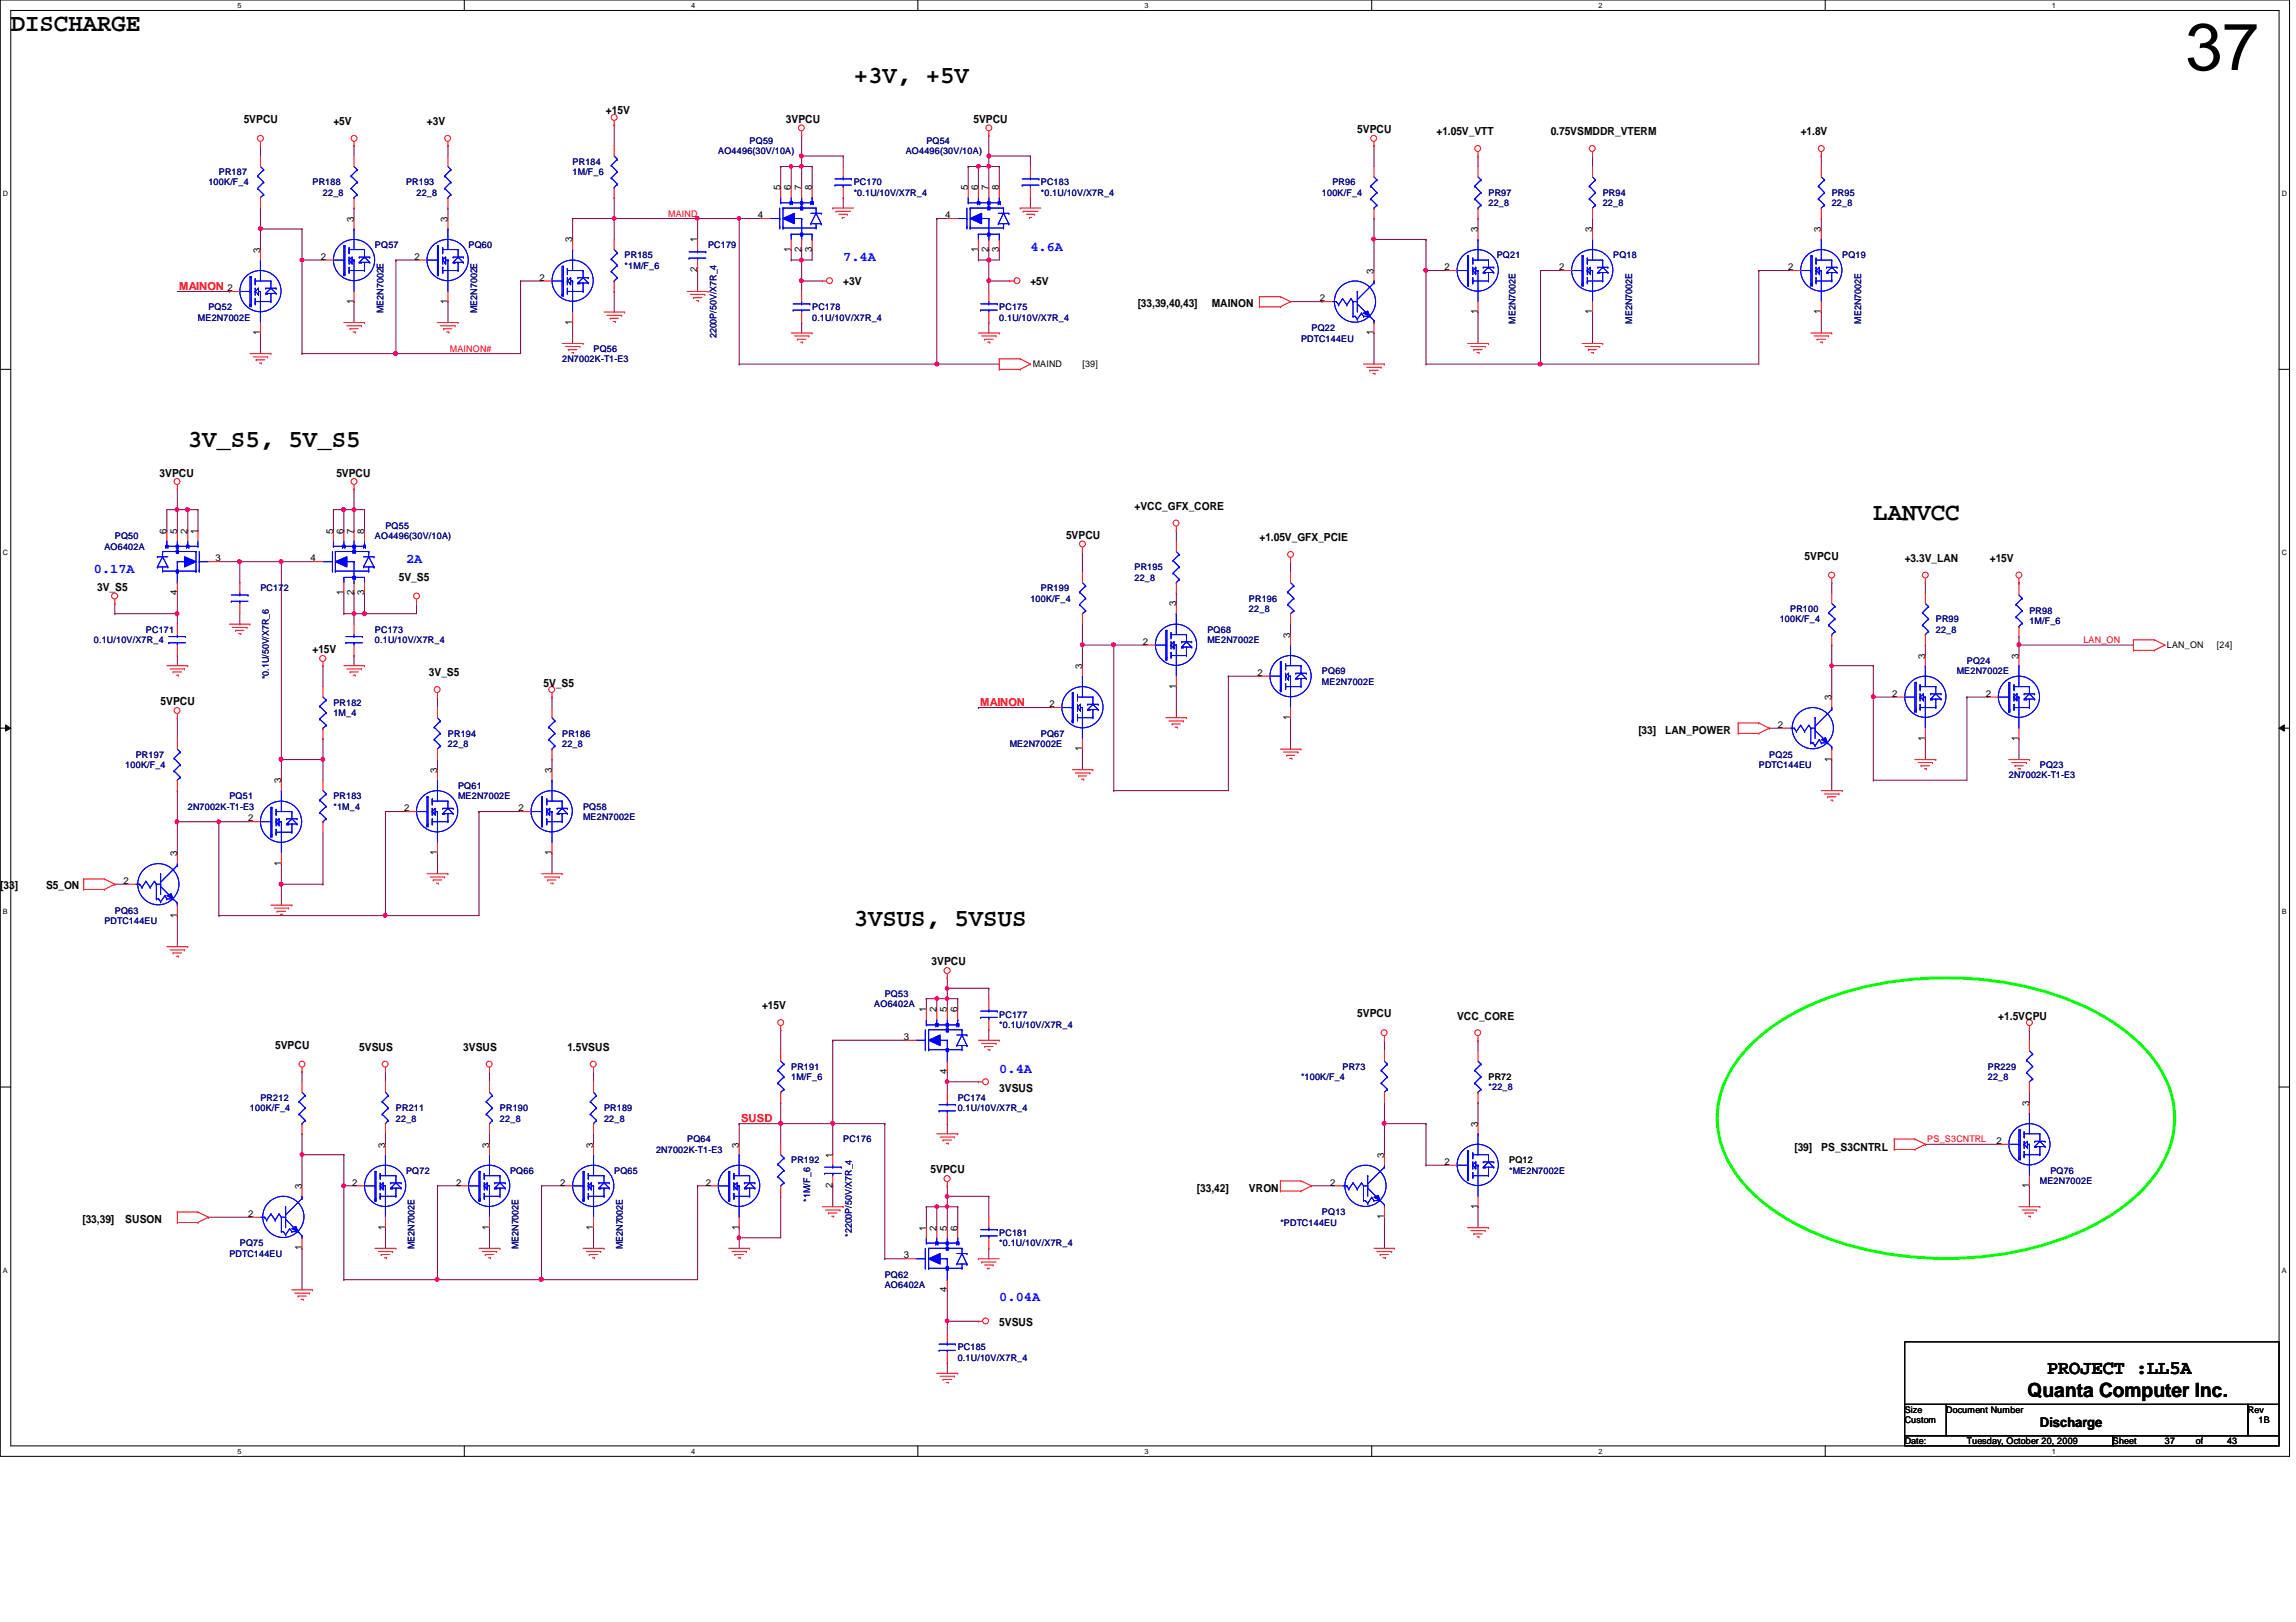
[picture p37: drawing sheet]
<svg xmlns="http://www.w3.org/2000/svg" width="297mm" height="210mm" viewBox="0 0 297 210" stroke-linecap="round" stroke-linejoin="round" font-family="sans-serif">
<defs><g id="words">
<text font-size="8.6" x="282.7" y="9.1">37</text>
<g font-size="3.2">
<text x="1.4" y="4">DISCHARGE</text>
<text x="110.4" y="10.8">+3V, +5V</text>
<text x="24.3" y="57.9">3V_S5, 5V_S5</text>
<text x="242.4" y="67.3">LANVCC</text>
<text x="110.4" y="119.8">3VSUS, 5VSUS</text>
</g>
<g font-size="2.5">
<text x="264.8" y="177.8">PROJECT :LL5A</text>
<text x="262.3" y="180.8">Quanta Computer Inc.</text>
</g>
<g font-size="1.7" fill="#00f">
<text x="109.1" y="33.8">7.4A</text>
<text x="133.3" y="32.5">4.6A</text>
<text x="12.1" y="74.2">0.17A</text>
<text x="52.5" y="72.9">2A</text>
<text x="129.3" y="138.8">0.4A</text>
<text x="129.3" y="168.4">0.04A</text>
</g>
<text font-size="1.7" x="263.9" y="184.7">Discharge</text>
<g font-size="1.4">
<text x="31.5" y="15.9">5VPCU</text>
<text x="43.1" y="16.2">+5V</text>
<text x="55.2" y="16.2">+3V</text>
<text x="78.4" y="14.8">+15V</text>
<text x="101.7" y="15.9">3VPCU</text>
<text x="125.9" y="15.9">5VPCU</text>
<text x="175.6" y="17.2">5VPCU</text>
<text x="185.8" y="17.5">+1.05V_VTT</text>
<text x="200.6" y="17.5">0.75VSMDDR_VTERM</text>
<text x="233" y="17.5">+1.8V</text>
<text x="109.1" y="36.9">+3V</text>
<text x="133.3" y="36.9">+5V</text>
<text x="147.2" y="39.8">[33,39,40,43]</text>
<text x="156.8" y="39.8">MAINON</text>
<text x="20.7" y="61.7">3VPCU</text>
<text x="43.5" y="61.7">5VPCU</text>
<text x="146.8" y="66">+VCC_GFX_CORE</text>
<text x="137.9" y="69.8">5VPCU</text>
<text x="162.9" y="70">+1.05V_GFX_PCIE</text>
<text x="12.6" y="76.5">3V_S5</text>
<text x="51.6" y="75.1">5V_S5</text>
<text x="233.5" y="72.4">5VPCU</text>
<text x="246.4" y="72.7">+3.3V_LAN</text>
<text x="257.4" y="72.7">+15V</text>
<text x="40.4" y="84.5">+15V</text>
<text x="55.5" y="87.5">3V_S5</text>
<text x="70.3" y="88.9">5V_S5</text>
<text x="20.8" y="91.3">5VPCU</text>
<text x="212" y="95">[33]</text>
<text x="215.4" y="95">LAN_POWER</text>
<text x="0" y="115.1">[33]</text>
<text x="6" y="115.1">S5_ON</text>
<text x="120.5" y="124.9">3VPCU</text>
<text x="98.6" y="130.6">+15V</text>
<text x="175.6" y="131.7">5VPCU</text>
<text x="188.5" y="132">VCC_CORE</text>
<text x="258.5" y="132">+1.5VCPU</text>
<text x="35.6" y="135.7">5VPCU</text>
<text x="46.5" y="136">5VSUS</text>
<text x="59.9" y="136">3VSUS</text>
<text x="73.4" y="136">1.5VSUS</text>
<text x="129.3" y="141.4">3VSUS</text>
<text x="232.2" y="148.9">[39]</text>
<text x="235.6" y="148.9">PS_S3CNTRL</text>
<text x="120.4" y="151.8">5VPCU</text>
<text x="154.9" y="154.3">[33,42]</text>
<text x="161.6" y="154.3">VRON</text>
<text x="10.7" y="158.3">[33,39]</text>
<text x="16.2" y="158.3">SUSON</text>
<text x="129.3" y="171.5">5VSUS</text>
</g>
<g font-size="1.4" fill="#f00">
<text x="23.2" y="37.5">MAINON</text>
<text x="126.8" y="91.3">MAINON</text>
<text x="95.9" y="145.2">SUSD</text>
</g>
<g font-size="1.2" fill="#000080">
<text x="28.3" y="22.6">PR187</text>
<text x="74.1" y="21.3">PR184</text>
<text x="74.1" y="22.6">1M/F_6</text>
<text x="92.9" y="19.9">AO4496(30V/10A)</text>
<text x="97" y="18.6">PQ59</text>
<text x="117.2" y="19.9">AO4496(30V/10A)</text>
<text x="119.8" y="18.6">PQ54</text>
<text x="27" y="24">100K/F_4</text>
<text x="40.4" y="24">PR188</text>
<text x="41.8" y="25.4">22_8</text>
<text x="52.5" y="24">PR193</text>
<text x="53.9" y="25.4">22_8</text>
<text x="110.4" y="24">PC170</text>
<text x="110.4" y="25.4">*0.1U/10V/X7R_4</text>
<text x="134.7" y="24">PC183</text>
<text x="134.7" y="25.4">*0.1U/10V/X7R_4</text>
<text x="171" y="25.4">100K/F_4</text>
<text x="172.4" y="24">PR96</text>
<text x="192.6" y="25.4">PR97</text>
<text x="192.6" y="26.7">22_8</text>
<text x="207.3" y="25.4">PR94</text>
<text x="207.3" y="26.7">22_8</text>
<text x="237" y="25.4">PR95</text>
<text x="237" y="26.7">22_8</text>
<text x="48.5" y="32.1">PQ57</text>
<text x="60.6" y="32.1">PQ60</text>
<text x="80.8" y="33.4">PR185</text>
<text x="80.8" y="34.8">*1M/F_6</text>
<text x="91.6" y="32.1">PC179</text>
<text x="193.6" y="33.4">PQ21</text>
<text x="208.7" y="33.4">PQ18</text>
<text x="238.3" y="33.4">PQ19</text>
<text x="25.6" y="41.5">ME2N7002E</text>
<text x="27" y="40.1">PQ52</text>
<text x="49.6" y="40.5" transform="rotate(-90 49.6 40.5)">ME2N7002E</text>
<text x="61.7" y="40.5" transform="rotate(-90 61.7 40.5)">ME2N7002E</text>
<text x="105.1" y="40.1">PC178</text>
<text x="105.1" y="41.5">0.1U/10V/X7R_4</text>
<text x="129.3" y="40.1">PC175</text>
<text x="129.3" y="41.5">0.1U/10V/X7R_4</text>
<text x="196.1" y="41.9" transform="rotate(-90 196.1 41.9)">ME2N7002E</text>
<text x="211.2" y="41.9" transform="rotate(-90 211.2 41.9)">ME2N7002E</text>
<text x="240.8" y="41.9" transform="rotate(-90 240.8 41.9)">ME2N7002E</text>
<text x="72.7" y="46.9">2N7002K-T1-E3</text>
<text x="76.8" y="45.6">PQ56</text>
<text x="92.7" y="43.8" transform="rotate(-90 92.7 43.8)">2200P/50V/X7R_4</text>
<text x="168.3" y="44.2">PDTC144EU</text>
<text x="169.7" y="42.8">PQ22</text>
<text x="13.5" y="71.1">AO6402A</text>
<text x="14.9" y="69.8">PQ50</text>
<text x="48.5" y="69.8">AO4496(30V/10A)</text>
<text x="49.9" y="68.4">PQ55</text>
<text x="33.7" y="76.5">PC172</text>
<text x="133.3" y="77.9">100K/F_4</text>
<text x="134.7" y="76.5">PR199</text>
<text x="146.8" y="73.8">PR195</text>
<text x="146.8" y="75.1">22_8</text>
<text x="161.6" y="77.9">PR196</text>
<text x="12.1" y="83.2">0.1U/10V/X7R_4</text>
<text x="18.9" y="81.9">PC171</text>
<text x="48.5" y="81.9">PC173</text>
<text x="48.5" y="83.2">0.1U/10V/X7R_4</text>
<text x="156.2" y="81.9">PQ68</text>
<text x="156.2" y="83.2">ME2N7002E</text>
<text x="161.6" y="79.2">22_8</text>
<text x="230.2" y="80.5">100K/F_4</text>
<text x="231.6" y="79.2">PR100</text>
<text x="250.4" y="80.5">PR99</text>
<text x="250.4" y="81.9">22_8</text>
<text x="262.5" y="79.5">PR98</text>
<text x="262.5" y="80.8">1M/F_6</text>
<text x="34.8" y="87.9" transform="rotate(-90 34.8 87.9)">*0.1U/50V/X7R_6</text>
<text x="171" y="87.2">PQ69</text>
<text x="171" y="88.6">ME2N7002E</text>
<text x="253.2" y="87.2">ME2N7002E</text>
<text x="254.5" y="85.9">PQ24</text>
<text x="43.1" y="91.3">PR182</text>
<text x="43.1" y="92.7">1M_4</text>
<text x="58" y="95.3">PR194</text>
<text x="72.7" y="95.3">PR186</text>
<text x="134.7" y="95.3">PQ67</text>
<text x="16.2" y="99.4">100K/F_4</text>
<text x="17.6" y="98">PR197</text>
<text x="58" y="96.7">22_8</text>
<text x="72.7" y="96.7">22_8</text>
<text x="130.6" y="96.7">ME2N7002E</text>
<text x="227.5" y="99.4">PDTC144EU</text>
<text x="228.9" y="98">PQ25</text>
<text x="259.9" y="100.7">2N7002K-T1-E3</text>
<text x="263.9" y="99.4">PQ23</text>
<text x="24.3" y="104.8">2N7002K-T1-E3</text>
<text x="29.7" y="103.4">PQ51</text>
<text x="43.1" y="103.4">PR183</text>
<text x="43.1" y="104.8">*1M_4</text>
<text x="59.3" y="102.1">PQ61</text>
<text x="59.3" y="103.4">ME2N7002E</text>
<text x="75.4" y="104.8">PQ58</text>
<text x="75.4" y="106.1">ME2N7002E</text>
<text x="13.5" y="119.6">PDTC144EU</text>
<text x="14.9" y="118.2">PQ63</text>
<text x="113.1" y="130.3">AO6402A</text>
<text x="114.5" y="129">PQ53</text>
<text x="129.3" y="131.7">PC177</text>
<text x="129.3" y="133.1">*0.1U/10V/X7R_4</text>
<text x="32.3" y="143.8">100K/F_4</text>
<text x="33.7" y="142.5">PR212</text>
<text x="51.2" y="143.8">PR211</text>
<text x="64.7" y="143.8">PR190</text>
<text x="78.1" y="143.8">PR189</text>
<text x="102.4" y="138.4">PR191</text>
<text x="102.4" y="139.8">1M/F_6</text>
<text x="123.9" y="142.5">PC174</text>
<text x="123.9" y="143.8">0.1U/10V/X7R_4</text>
<text x="168.3" y="139.8">*100K/F_4</text>
<text x="173.7" y="138.4">PR73</text>
<text x="192.6" y="141.1">*22_8</text>
<text x="257.2" y="138.4">PR229</text>
<text x="257.2" y="139.8">22_8</text>
<text x="51.2" y="145.2">22_8</text>
<text x="64.7" y="145.2">22_8</text>
<text x="78.1" y="145.2">22_8</text>
<text x="84.9" y="149.2">2N7002K-T1-E3</text>
<text x="88.9" y="147.8">PQ64</text>
<text x="109.1" y="147.8">PC176</text>
<text x="52.5" y="151.9">PQ72</text>
<text x="66" y="151.9">PQ66</text>
<text x="79.5" y="151.9">PQ65</text>
<text x="102.4" y="150.5">PR192</text>
<text x="104.8" y="155.5" transform="rotate(-90 104.8 155.5)">*1M/F_6</text>
<text x="195.2" y="151.9">*ME2N7002E</text>
<text x="263.9" y="153.2">ME2N7002E</text>
<text x="265.3" y="151.9">PQ76</text>
<text x="31" y="161.3">PQ75</text>
<text x="53.6" y="161.7" transform="rotate(-90 53.6 161.7)">ME2N7002E</text>
<text x="67.1" y="161.7" transform="rotate(-90 67.1 161.7)">ME2N7002E</text>
<text x="80.6" y="161.7" transform="rotate(-90 80.6 161.7)">ME2N7002E</text>
<text x="110.2" y="160.1" transform="rotate(-90 110.2 160.1)">*2200P/50V/X7R_4</text>
<text x="129.3" y="160">PC181</text>
<text x="129.3" y="161.3">*0.1U/10V/X7R_4</text>
<text x="165.6" y="158.6">*PDTC144EU</text>
<text x="171" y="157.3">PQ13</text>
<text x="29.7" y="162.6">PDTC144EU</text>
<text x="114.5" y="165.4">PQ62</text>
<text x="114.5" y="166.7">AO6402A</text>
<text x="123.9" y="174.8">PC185</text>
<text x="123.9" y="176.1">0.1U/10V/X7R_4</text>
</g>
<g font-size="1.2">
<text x="45.8" y="28.7" transform="rotate(-90 45.8 28.7)">3</text>
<text x="57.9" y="28.7" transform="rotate(-90 57.9 28.7)">3</text>
<text x="98" y="28.2">4</text>
<text x="101" y="24.6" transform="rotate(-90 101 24.6)">5</text>
<text x="102.3" y="24.6" transform="rotate(-90 102.3 24.6)">6</text>
<text x="103.7" y="24.6" transform="rotate(-90 103.7 24.6)">7</text>
<text x="105" y="24.6" transform="rotate(-90 105 24.6)">8</text>
<text x="122.3" y="28.2">4</text>
<text x="125.2" y="24.6" transform="rotate(-90 125.2 24.6)">5</text>
<text x="126.5" y="24.6" transform="rotate(-90 126.5 24.6)">6</text>
<text x="127.9" y="24.6" transform="rotate(-90 127.9 24.6)">7</text>
<text x="129.2" y="24.6" transform="rotate(-90 129.2 24.6)">8</text>
<text x="33.7" y="32.7" transform="rotate(-90 33.7 32.7)">3</text>
<text x="41.5" y="33.6">2</text>
<text x="53.6" y="33.6">2</text>
<text x="74" y="31.4" transform="rotate(-90 74 31.4)">3</text>
<text x="90.2" y="35.3" transform="rotate(-90 90.2 35.3)">2</text>
<text x="90.2" y="31.4" transform="rotate(-90 90.2 31.4)">1</text>
<text x="102.3" y="32.6" transform="rotate(-90 102.3 32.6)">1</text>
<text x="103.7" y="32.6" transform="rotate(-90 103.7 32.6)">2</text>
<text x="105" y="32.6" transform="rotate(-90 105 32.6)">3</text>
<text x="126.5" y="32.6" transform="rotate(-90 126.5 32.6)">1</text>
<text x="127.9" y="32.6" transform="rotate(-90 127.9 32.6)">2</text>
<text x="129.2" y="32.6" transform="rotate(-90 129.2 32.6)">3</text>
<text x="177.7" y="35.4" transform="rotate(-90 177.7 35.4)">3</text>
<text x="186.9" y="35">2</text>
<text x="191.2" y="30.1" transform="rotate(-90 191.2 30.1)">3</text>
<text x="201.7" y="35">2</text>
<text x="206" y="30.1" transform="rotate(-90 206 30.1)">3</text>
<text x="231.3" y="35">2</text>
<text x="235.6" y="30.1" transform="rotate(-90 235.6 30.1)">3</text>
<text x="29.4" y="37.7">2</text>
<text x="45.8" y="39.3" transform="rotate(-90 45.8 39.3)">1</text>
<text x="57.9" y="39.3" transform="rotate(-90 57.9 39.3)">1</text>
<text x="69.8" y="36.3">2</text>
<text x="74" y="42" transform="rotate(-90 74 42)">1</text>
<text x="170.8" y="39">2</text>
<text x="191.2" y="40.6" transform="rotate(-90 191.2 40.6)">1</text>
<text x="206" y="40.6" transform="rotate(-90 206 40.6)">1</text>
<text x="235.6" y="40.6" transform="rotate(-90 235.6 40.6)">1</text>
<text x="33.7" y="43.3" transform="rotate(-90 33.7 43.3)">1</text>
<text x="133.6" y="47.5">MAIND</text>
<text x="140" y="47.5">[39]</text>
<text x="177.7" y="43.3" transform="rotate(-90 177.7 43.3)">1</text>
<text x="21.5" y="69.1" transform="rotate(-90 21.5 69.1)">6</text>
<text x="22.9" y="69.1" transform="rotate(-90 22.9 69.1)">5</text>
<text x="24.3" y="69.1" transform="rotate(-90 24.3 69.1)">2</text>
<text x="25.6" y="69.1" transform="rotate(-90 25.6 69.1)">1</text>
<text x="43.1" y="69.1" transform="rotate(-90 43.1 69.1)">5</text>
<text x="44.4" y="69.1" transform="rotate(-90 44.4 69.1)">6</text>
<text x="45.8" y="69.1" transform="rotate(-90 45.8 69.1)">7</text>
<text x="47.1" y="69.1" transform="rotate(-90 47.1 69.1)">8</text>
<text x="22.9" y="77" transform="rotate(-90 22.9 77)">4</text>
<text x="27.9" y="72.6">3</text>
<text x="40.2" y="72.6">4</text>
<text x="44.4" y="77" transform="rotate(-90 44.4 77)">1</text>
<text x="45.8" y="77" transform="rotate(-90 45.8 77)">2</text>
<text x="47.1" y="77" transform="rotate(-90 47.1 77)">3</text>
<text x="147.9" y="83.4">2</text>
<text x="152.1" y="78.5" transform="rotate(-90 152.1 78.5)">3</text>
<text x="166.9" y="82.5" transform="rotate(-90 166.9 82.5)">3</text>
<text x="280.3" y="83.9">LAN_ON</text>
<text x="286.8" y="83.9">[24]</text>
<text x="140" y="86.6" transform="rotate(-90 140 86.6)">3</text>
<text x="152.1" y="89.1" transform="rotate(-90 152.1 89.1)">1</text>
<text x="162.7" y="87.5">2</text>
<text x="249" y="85.2" transform="rotate(-90 249 85.2)">3</text>
<text x="261.2" y="85.2" transform="rotate(-90 261.2 85.2)">3</text>
<text x="135.8" y="91.5">2</text>
<text x="166.9" y="93.2" transform="rotate(-90 166.9 93.2)">1</text>
<text x="230" y="94.2">2</text>
<text x="236.9" y="90.6" transform="rotate(-90 236.9 90.6)">3</text>
<text x="244.8" y="90.2">2</text>
<text x="249" y="95.8" transform="rotate(-90 249 95.8)">1</text>
<text x="256.9" y="90.2">2</text>
<text x="261.2" y="95.8" transform="rotate(-90 261.2 95.8)">1</text>
<text x="36.4" y="101.4" transform="rotate(-90 36.4 101.4)">3</text>
<text x="56.6" y="100" transform="rotate(-90 56.6 100)">3</text>
<text x="71.4" y="100" transform="rotate(-90 71.4 100)">3</text>
<text x="140" y="97.2" transform="rotate(-90 140 97.2)">1</text>
<text x="236.9" y="98.6" transform="rotate(-90 236.9 98.6)">1</text>
<text x="32.1" y="106.3">2</text>
<text x="52.3" y="105">2</text>
<text x="67.1" y="105">2</text>
<text x="22.9" y="110.8" transform="rotate(-90 22.9 110.8)">3</text>
<text x="36.4" y="112" transform="rotate(-90 36.4 112)">1</text>
<text x="56.6" y="110.7" transform="rotate(-90 56.6 110.7)">1</text>
<text x="71.4" y="110.7" transform="rotate(-90 71.4 110.7)">1</text>
<text x="16" y="114.4">2</text>
<text x="22.9" y="118.7" transform="rotate(-90 22.9 118.7)">1</text>
<text x="119.8" y="131" transform="rotate(-90 119.8 131)">1</text>
<text x="121.2" y="131" transform="rotate(-90 121.2 131)">2</text>
<text x="122.5" y="131" transform="rotate(-90 122.5 131)">5</text>
<text x="123.9" y="131" transform="rotate(-90 123.9 131)">6</text>
<text x="116.9" y="134.6">3</text>
<text x="122.5" y="138.9" transform="rotate(-90 122.5 138.9)">4</text>
<text x="192.6" y="139.8">PR72</text>
<text x="262.5" y="143.1" transform="rotate(-90 262.5 143.1)">3</text>
<text x="49.8" y="148.5" transform="rotate(-90 49.8 148.5)">3</text>
<text x="63.3" y="148.5" transform="rotate(-90 63.3 148.5)">3</text>
<text x="76.7" y="148.5" transform="rotate(-90 76.7 148.5)">3</text>
<text x="95.6" y="148.5" transform="rotate(-90 95.6 148.5)">3</text>
<text x="107.7" y="149.9" transform="rotate(-90 107.7 149.9)">1</text>
<text x="179.1" y="149.9" transform="rotate(-90 179.1 149.9)">3</text>
<text x="191.2" y="145.8" transform="rotate(-90 191.2 145.8)">3</text>
<text x="258.3" y="148">2</text>
<text x="39" y="153.9" transform="rotate(-90 39 153.9)">3</text>
<text x="45.5" y="153.4">2</text>
<text x="59" y="153.4">2</text>
<text x="72.5" y="153.4">2</text>
<text x="91.3" y="153.4">2</text>
<text x="107.7" y="153.8" transform="rotate(-90 107.7 153.8)">2</text>
<text x="172.1" y="153.4">2</text>
<text x="186.9" y="150.7">2</text>
<text x="195.2" y="150.5">PQ12</text>
<text x="262.5" y="153.8" transform="rotate(-90 262.5 153.8)">1</text>
<text x="32.1" y="157.5">2</text>
<text x="39" y="161.8" transform="rotate(-90 39 161.8)">1</text>
<text x="49.8" y="159.1" transform="rotate(-90 49.8 159.1)">1</text>
<text x="63.3" y="159.1" transform="rotate(-90 63.3 159.1)">1</text>
<text x="76.7" y="159.1" transform="rotate(-90 76.7 159.1)">1</text>
<text x="95.6" y="159.1" transform="rotate(-90 95.6 159.1)">1</text>
<text x="119.8" y="159.3" transform="rotate(-90 119.8 159.3)">1</text>
<text x="121.2" y="159.3" transform="rotate(-90 121.2 159.3)">2</text>
<text x="122.5" y="159.3" transform="rotate(-90 122.5 159.3)">5</text>
<text x="123.9" y="159.3" transform="rotate(-90 123.9 159.3)">6</text>
<text x="179.1" y="157.8" transform="rotate(-90 179.1 157.8)">1</text>
<text x="191.2" y="156.4" transform="rotate(-90 191.2 156.4)">1</text>
<text x="116.9" y="162.9">3</text>
<text x="122.5" y="167.2" transform="rotate(-90 122.5 167.2)">4</text>
<text x="246.4" y="184.2">Custom</text>
<text x="246.4" y="182.8">Size</text>
<text x="251.8" y="182.8">Document Number</text>
<text x="290.8" y="182.8">Rev</text>
<text x="292.2" y="184.2">1B</text>
<text x="246.4" y="186.9">Date:</text>
<text x="254.5" y="186.9">Tuesday, October 20, 2009</text>
<text x="273.3" y="186.9">Sheet</text>
<text x="280.1" y="186.9">37</text>
<text x="284.1" y="186.9">of</text>
<text x="288.1" y="186.9">43</text>
</g>
<g font-size="1.2" fill="#f00">
<text x="86.4" y="28">MAIND</text>
<text x="58.2" y="45.5">MAINON#</text>
<text x="269.5" y="83.2">LAN_ON</text>
<text x="249.3" y="147.8">PS_S3CNTRL</text>
</g>
<g font-size=".9">
<text x="30.7" y="1">5</text>
<text x="89.4" y="1">4</text>
<text x="148.1" y="1">3</text>
<text x="206.8" y="1">2</text>
<text x="265.5" y="1">1</text>
<text x=".4" y="25.4">D</text>
<text x="295.2" y="25.4">D</text>
<text x=".4" y="71.8">C</text>
<text x="295.2" y="71.8">C</text>
<text x=".4" y="118.3">B</text>
<text x="295.2" y="118.3">B</text>
<text x=".4" y="164.7">A</text>
<text x="295.2" y="164.7">A</text>
<text x="30.7" y="188.1">5</text>
<text x="89.4" y="188.1">4</text>
<text x="148.1" y="188.1">3</text>
<text x="206.8" y="188.1">2</text>
<text x="265.5" y="188.1">1</text>
</g>
</g></defs>
<path d="M0 0h296.2v188.5h-296.2zM1.4 1.4h293.4v185.7h-293.4z" fill="none" stroke="#000" stroke-width=".13"/>
<g fill="#fff">
<path d="M30.7 .2h.5v1h-.5z"/>
<path d="M30.7 187.3h.5v1h-.5z"/>
</g>
<path d="M60.1 0v1.4M60.1 187.1v1.4" fill="none" stroke="#000" stroke-width=".13"/>
<g fill="#fff">
<path d="M89.4 .2h.5v1h-.5z"/>
<path d="M89.4 187.3h.5v1h-.5z"/>
</g>
<path d="M118.7 0v1.4M118.7 187.1v1.4" fill="none" stroke="#000" stroke-width=".13"/>
<g fill="#fff">
<path d="M148.1 .2h.5v1h-.5z"/>
<path d="M148.1 187.3h.5v1h-.5z"/>
</g>
<path d="M177.5 0v1.4M177.5 187.1v1.4" fill="none" stroke="#000" stroke-width=".13"/>
<g fill="#fff">
<path d="M206.8 .2h.5v1h-.5z"/>
<path d="M206.8 187.3h.5v1h-.5z"/>
</g>
<path d="M236.1 0v1.4M236.1 187.1v1.4" fill="none" stroke="#000" stroke-width=".13"/>
<g fill="#fff">
<path d="M265.5 .2h.5v1h-.5z"/>
<path d="M265.5 187.3h.5v1h-.5z"/>
<path d="M.4 24.6h.7v1h-.7z"/>
<path d="M295.2 24.6h.7v1h-.7z"/>
<path d="M.4 71h.7v1.1h-.7z"/>
<path d="M295.2 71h.7v1.1h-.7z"/>
</g>
<path d="M0 47.8h1.4M294.8 47.8h1.4" fill="none" stroke="#000" stroke-width=".13"/>
<g fill="#fff">
<path d="M.4 117.4h.6v1.1h-.6z"/>
<path d="M295.2 117.4h.6v1.1h-.6z"/>
</g>
<path d="M0 94.2h1.4M.7 93.8l.7 .4-.7 .4zM294.8 94.2l.7-.4v.8zM294.8 94.2h1.4" fill="none" stroke="#000" stroke-width=".13"/>
<path d="M.7 93.8l.7 .4-.7 .4zM294.8 94.2l.7-.4v.8z" fill="#000"/>
<g fill="#fff">
<path d="M.4 163.9h.6v1h-.6z"/>
<path d="M295.2 163.9h.6v1h-.6z"/>
</g>
<path d="M0 140.7h1.4M294.8 140.7h1.4" fill="none" stroke="#000" stroke-width=".13"/>
<path d="M123.9 156.2h.1M123.9 156.2v2.7M122.6 171h.1M122.6 171h4M122.6 171v1.3" fill="none" stroke="#800040" stroke-width=".13"/>
<path d="M122.4 170.8l.1-.1 .2 .1v.3l-.2 .1-.1-.1z" fill-rule="evenodd" fill="#f0f"/>
<path d="M122.4 170.8l.1-.1 .2 .1v.3l-.2 .1-.1-.1z" fill="none" stroke="#f0f" stroke-width=".13"/>
<path d="M33.7 29.6h.1M33.7 29.6h5.4M127.9 133.3h.1M127.9 133.3v1.3M44.5 153.5h.1M44.5 153.5h1.3M101 145.4h.1M101 145.4v2.7M121.2 156.2h.1M121.2 156.2v2.7" fill="none" stroke="#800040" stroke-width=".13"/>
<circle cx="101" cy="145.4" r=".26" fill="#f0f"/>
<circle cx="101" cy="145.4" r=".26" fill="none" stroke="#f0f" stroke-width=".13"/>
<path d="M67.3 36.4h.1M67.3 36.4v9.4M74.1 28.3h.1M74.1 28.3h5.4M103.7 21.5h.1M103.7 21.5v2.8M121.2 129.2h.1M121.2 129.2v1.4" fill="none" stroke="#800040" stroke-width=".13"/>
<circle cx="103.7" cy="21.5" r=".25" fill="#f0f"/>
<circle cx="103.7" cy="21.5" r=".25" fill="none" stroke="#f0f" stroke-width=".13"/>
<path d="M127.9 21.5h.1M127.9 36.4h.1M127.9 21.5v2.8M127.9 36.4h2.7" fill="none" stroke="#800040" stroke-width=".13"/>
<circle cx="127.9" cy="36.3" r=".26" fill="#f0f"/>
<circle cx="127.9" cy="36.3" r=".26" fill="none" stroke="#f0f" stroke-width=".13"/>
<g fill="none" stroke="#800040" stroke-width=".13">
<path d="M261.2 75.4h.1M261.2 75.4v.2M237 86.1h.1M237 86.1h5.4M242.4 90.2h.1M242.4 90.2h2.7M242.4 90.2v10.8M249.1 95.6h.1M249.1 95.6v2.7M261.2 83.5h.1M261.2 95.6h.1M261.2 83.5v1.3"/>
<path d="M261.2 95.6v2.7"/>
</g>
<circle cx="242.4" cy="90.2" r=".26" fill="#f0f"/>
<circle cx="242.4" cy="90.2" r=".26" fill="none" stroke="#f0f" stroke-width=".13"/>
<g fill="none" stroke="#800040" stroke-width=".13">
<path d="M90.3 28.3h.1M90.3 28.3h5.3M103.7 36.4h.1M103.7 33.7h.1M103.7 33.7v4M126.6 32.3h.1M126.6 32.3v1.4M127.9 33.7h.1M127.9 33.7v2.7M237 83.5h.1M237 83.5v2.6M249.1 83.5h.1"/>
<path d="M249.1 83.5v1.3M254.5 90.2h.1M254.5 90.2v10.8h-12.1M254.5 90.2h2.7M242.4 101h.1M95.6 160.2h.1M95.6 160.2h5.4M114.5 162.9h.1M114.5 162.9h2.7"/>
</g>
<circle cx="103.7" cy="33.7" r=".26" fill="#f0f"/>
<circle cx="103.7" cy="33.7" r=".26" fill="none" stroke="#f0f" stroke-width=".13"/>
<g fill="none" stroke="#800040" stroke-width=".13">
<path d="M33.7 26.9h.1M33.7 26.9v2.7M39.1 33.7h.1M39.1 29.6h.1M39.1 33.7h2.7M39.1 29.6v4.1M79.5 28.3h.1M79.5 28.3v2.7M102.4 32.3h.1M102.4 33.7h.1M102.4 32.3v1.4M103.7 32.3h.1"/>
<path d="M103.7 32.3v1.4h-1.3M249.1 75.4h.1M249.1 75.4v1.4"/>
</g>
<circle cx="33.7" cy="29.6" r=".26" fill="#f0f"/>
<circle cx="33.7" cy="29.6" r=".26" fill="none" stroke="#f0f" stroke-width=".13"/>
<path d="M79.5 37.7h.1M79.5 37.7v2.7M127.9 33.7h.1M127.9 33.7h1.4" fill="none" stroke="#800040" stroke-width=".13"/>
<circle cx="127.9" cy="33.7" r=".26" fill="#f0f"/>
<circle cx="127.9" cy="33.7" r=".26" fill="none" stroke="#f0f" stroke-width=".13"/>
<path d="M103.7 33.7h.1M105.1 32.3h.1M105.1 32.3v1.4h-1.4M121.2 28.3h.1M121.2 28.3v18.8M129.3 32.3h.1M129.3 32.3v1.4M261.2 83.5h.1M261.2 83.5h14.8M39.1 161.5h.1M39.1 161.5v5.4" fill="none" stroke="#800040" stroke-width=".13"/>
<circle cx="261.2" cy="83.4" r=".26" fill="#f0f"/>
<circle cx="261.2" cy="83.4" r=".26" fill="none" stroke="#f0f" stroke-width=".13"/>
<path d="M237 86.1h.1M237 86.1v4.1M107.7 145.4h6.8M114.5 145.4h.1" fill="none" stroke="#800040" stroke-width=".13"/>
<path d="M236.8 86l.1-.1 .3 .1-.1 .3-.2 .1-.1-.1z" fill-rule="evenodd" fill="#f0f"/>
<path d="M236.8 86l.1-.1 .3 .1-.1 .3-.2 .1-.1-.1z" fill="none" stroke="#f0f" stroke-width=".13"/>
<path d="M103.7 17.5h.1M103.7 17.5v4M103.7 20.2h.1M242.4 86.1h.1M242.4 86.1v4.1M261.2 82.4h.1M261.2 82.4v1.1" fill="none" stroke="#800040" stroke-width=".13"/>
<circle cx="103.7" cy="20.2" r=".26" fill="#f0f"/>
<circle cx="103.7" cy="20.2" r=".26" fill="none" stroke="#f0f" stroke-width=".13"/>
<path d="M102.4 21.5h.1M102.4 21.5h1.3M126.6 21.5h.1M126.6 21.5h1.3" fill="none" stroke="#800040" stroke-width=".13"/>
<circle cx="126.6" cy="21.5" r=".25" fill="#f0f"/>
<circle cx="126.6" cy="21.5" r=".25" fill="none" stroke="#f0f" stroke-width=".13"/>
<g fill="none" stroke="#800040" stroke-width=".13">
<path d="M127.9 17.5h.1M127.9 17.5v4M101 21.5h.1M101 21.5h1.4M125.3 21.5h.1M125.3 21.5h1.3M126.6 33.7h.1M127.9 20.2h.1M127.9 32.3h.1M127.9 32.3v1.4h-1.3M121.2 129.2h.1M121.2 129.2h1.4"/>
<path d="M122.6 126.5h.1M122.6 138.7h.1M122.6 126.5v1.4M122.6 138.7v1.3"/>
</g>
<circle cx="121.2" cy="129.2" r=".25" fill="#f0f"/>
<circle cx="121.2" cy="129.2" r=".25" fill="none" stroke="#f0f" stroke-width=".13"/>
<path d="M184.5 35h.1M184.5 35v12.1M191.2 20.2h.1M191.2 28.3h.1M191.2 20.2v1.3M191.2 28.3v1.3M206 28.3h.1M206 20.2h.1M206 20.2v1.3M206 28.3v1.3M122.6 127.9h.1M122.6 127.9v1.3" fill="none" stroke="#800040" stroke-width=".13"/>
<circle cx="184.4" cy="35" r=".25" fill="#f0f"/>
<circle cx="184.4" cy="35" r=".25" fill="none" stroke="#f0f" stroke-width=".13"/>
<path d="M199.3 47.1h.1M199.3 47.1h28.2" fill="none" stroke="#800040" stroke-width=".13"/>
<circle cx="199.3" cy="47.1" r=".26" fill="#f0f"/>
<circle cx="199.3" cy="47.1" r=".26" fill="none" stroke="#f0f" stroke-width=".13"/>
<g fill="none" stroke="#800040" stroke-width=".13">
<path d="M167 39h4M171 39h.1M177.8 31h6.7M184.5 31h.1M184.5 35h.1M184.5 35h2.7M184.5 31v4M199.3 35h.1M199.3 35h2.7M199.3 35v12.1h-14.8M39.1 45.8h.1M39.1 45.8h12.1"/>
<path d="M177.8 43.1h.1M177.8 43.1v4M184.5 47.1h.1M191.2 40.4h.1M191.2 40.4v4M206 40.4h.1M206 40.4v4M107.7 134.6h.1M107.7 134.6v10.8M39.1 146.7h.1M39.1 146.7v2.7M95.6 145.4h.1"/>
<path d="M95.6 158.9h.1M95.6 145.4h12.1M95.6 158.9v1.3M101 142.7h.1M101 142.7v2.7M107.7 145.4h.1M70.1 165.6h.1M70.1 165.6h20.2"/>
</g>
<circle cx="70" cy="165.6" r=".26" fill="#f0f"/>
<circle cx="70" cy="165.6" r=".26" fill="none" stroke="#f0f" stroke-width=".13"/>
<path d="M33.7 18.8h.1M33.7 18.8v1.4M177.8 18.8h.1M177.8 18.8v2.7M177.8 31h.1M177.8 31v4M44.5 149.4h.1M44.5 149.4v4.1" fill="none" stroke="#800040" stroke-width=".13"/>
<circle cx="177.7" cy="30.9" r=".26" fill="#f0f"/>
<circle cx="177.7" cy="30.9" r=".26" fill="none" stroke="#f0f" stroke-width=".13"/>
<path d="M51.2 45.8h.1M51.2 45.8h16.1M122.6 154.8h.1M122.6 154.8v1.4" fill="none" stroke="#800040" stroke-width=".13"/>
<path d="M122.4 154.6h.1l.2 .1v.3l-.2 .1-.1-.1z" fill-rule="evenodd" fill="#f0f"/>
<path d="M122.4 154.6h.1l.2 .1v.3l-.2 .1-.1-.1z" fill="none" stroke="#f0f" stroke-width=".13"/>
<path d="M121.2 156.2h.1M121.2 156.2h1.4" fill="none" stroke="#800040" stroke-width=".13"/>
<circle cx="121.2" cy="156.1" r=".25" fill="#f0f"/>
<circle cx="121.2" cy="156.1" r=".25" fill="none" stroke="#f0f" stroke-width=".13"/>
<path d="M39.1 149.4h.1M39.1 149.4h5.4M119.8 156.2h.1M119.8 156.2h1.4M122.6 166.9h.1M122.6 166.9v4.1" fill="none" stroke="#800040" stroke-width=".13"/>
<circle cx="39.1" cy="149.4" r=".25" fill="#f0f"/>
<circle cx="39.1" cy="149.4" r=".25" fill="none" stroke="#f0f" stroke-width=".13"/>
<g fill="none" stroke="#800040" stroke-width=".13">
<path d="M33.7 29.6h.1M33.7 29.6v2.7M191.2 134.6h.1M191.2 134.6v1.4M169.7 153.5h.1M169.7 153.5h2.7M179.1 157.5h.1M179.1 145.4h.1M179.1 145.4v4M179.1 157.5v4M179.1 145.4h5.4M184.5 145.4h.1"/>
<path d="M184.5 150.8h.1M184.5 145.4v5.4M184.5 150.8h2.7M191.2 156.2h.1M191.2 142.7h.1M191.2 142.7v2.7M191.2 156.2v2.7"/>
</g>
<circle cx="179.1" cy="145.4" r=".26" fill="#f0f"/>
<circle cx="179.1" cy="145.4" r=".26" fill="none" stroke="#f0f" stroke-width=".13"/>
<path d="M179.1 134.6h.1M179.1 134.6v1.4M119.8 156.2h.1M119.8 156.2v2.7M122.6 156.2h.1M122.6 156.2v2.7M179.1 142.7h.1M179.1 142.7v2.7" fill="none" stroke="#800040" stroke-width=".13"/>
<path d="M122.4 156h.3l.1 .1-.1 .2-.2 .1-.1-.1z" fill-rule="evenodd" fill="#f0f"/>
<path d="M122.4 156h.3l.1 .1-.1 .2-.2 .1-.1-.1z" fill="none" stroke="#f0f" stroke-width=".13"/>
<g fill="none" stroke="#800040" stroke-width=".13">
<path d="M39.1 149.4h.1M39.1 149.4v4.1M44.5 153.5h.1M44.5 153.5v12.1M56.6 153.5h.1M56.6 153.5h2.7M56.6 153.5v12.1h-12.1M70.1 153.5h.1M70.1 153.5h2.6M70.1 153.5v12.1M122.6 153.5h.1M122.6 154.8h.1"/>
<path d="M122.6 156.2h.1M122.6 153.5v1.3M122.6 154.8h5.3M122.6 156.2h1.3M127.9 154.8h.1M127.9 154.8v2.7M44.5 165.6h.1M122.6 176.4h.1M122.6 176.4v1.3M127.9 161.5h.1M127.9 161.5v1.4"/>
</g>
<circle cx="44.4" cy="153.5" r=".26" fill="#f0f"/>
<circle cx="44.4" cy="153.5" r=".26" fill="none" stroke="#f0f" stroke-width=".13"/>
<g fill="none" stroke="#800040" stroke-width=".13">
<path d="M45.8 18.8h.1M45.8 18.8v1.4M58 18.8h.1M58 18.8v1.4M45.8 26.9h.1M45.8 26.9v1.4M58 26.9h.1M58 26.9v1.4M237 75.4h.1M237 75.4v1.4M119.8 129.2h.1M119.8 129.2v1.4"/>
<path d="M119.8 129.2h1.4M122.6 129.2h.1M122.6 129.2h1.3M95.6 145.4h.1M95.6 145.4v2.7"/>
</g>
<path d="M122.4 129h.3l.1 .2-.1 .2-.2 .1-.1-.1z" fill-rule="evenodd" fill="#f0f"/>
<path d="M122.4 129h.3l.1 .2-.1 .2-.2 .1-.1-.1z" fill="none" stroke="#f0f" stroke-width=".13"/>
<path d="M122.6 129.2h.1M122.6 140h.1M122.6 129.2v1.4M122.6 140v1.4M122.6 140h4M123.9 129.2h.1M123.9 129.2v1.4M127.9 127.9h.1M127.9 127.9v1.3" fill="none" stroke="#800040" stroke-width=".13"/>
<path d="M122.4 139.8l.1-.1 .2 .2v.3l-.2 .1-.1-.1z" fill-rule="evenodd" fill="#f0f"/>
<path d="M122.4 139.8l.1-.1 .2 .2v.3l-.2 .1-.1-.1z" fill="none" stroke="#f0f" stroke-width=".13"/>
<path d="M107.7 134.6h.1M107.7 134.6h9.5M107.7 145.4h.1M107.7 145.4v4" fill="none" stroke="#800040" stroke-width=".13"/>
<circle cx="107.7" cy="145.4" r=".26" fill="#f0f"/>
<circle cx="107.7" cy="145.4" r=".26" fill="none" stroke="#f0f" stroke-width=".13"/>
<path d="M101 21.5h.1M101 21.5v2.8M102.4 21.5h.1M102.4 21.5v2.8M114.5 145.4h.1M114.5 145.4v17.5" fill="none" stroke="#800040" stroke-width=".13"/>
<path d="M102.2 21.4h.3l.1 .1-.1 .2-.2 .1-.1-.1z" fill-rule="evenodd" fill="#f0f"/>
<path d="M102.2 21.4h.3l.1 .1-.1 .2-.2 .1-.1-.1z" fill="none" stroke="#f0f" stroke-width=".13"/>
<path d="M103.7 21.5h.1M103.7 21.5h1.4M105.1 21.5h.1M105.1 21.5v2.8M103.7 41.7h.1M103.7 41.7v1.4M122.6 127.9h.1M122.6 127.9h5.3M122.6 145.4h.1M122.6 145.4v1.3" fill="none" stroke="#800040" stroke-width=".13"/>
<path d="M122.4 127.7l.1-.1 .2 .1v.4h-.2h-.1z" fill-rule="evenodd" fill="#f0f"/>
<path d="M122.4 127.7l.1-.1 .2 .1v.4h-.2h-.1z" fill="none" stroke="#f0f" stroke-width=".13"/>
<path d="M125.3 21.5h.1M125.3 21.5v2.8M126.6 21.5h.1M126.6 21.5v2.8M127.9 21.5h.1M127.9 21.5h1.4M127.9 41.7h.1M127.9 41.7v1.4" fill="none" stroke="#800040" stroke-width=".13"/>
<circle cx="127.9" cy="21.5" r=".25" fill="#f0f"/>
<circle cx="127.9" cy="21.5" r=".25" fill="none" stroke="#f0f" stroke-width=".13"/>
<path d="M79.5 28.3h.1M79.5 28.3h10.8M129.3 21.5h.1M129.3 21.5v2.8" fill="none" stroke="#800040" stroke-width=".13"/>
<circle cx="79.5" cy="28.2" r=".25" fill="#f0f"/>
<circle cx="79.5" cy="28.2" r=".25" fill="none" stroke="#f0f" stroke-width=".13"/>
<path d="M79.5 16.2h.1M79.5 16.2v2.6M39.1 33.7h.1M39.1 33.7v12.1" fill="none" stroke="#800040" stroke-width=".13"/>
<circle cx="39.1" cy="33.7" r=".26" fill="#f0f"/>
<circle cx="39.1" cy="33.7" r=".26" fill="none" stroke="#f0f" stroke-width=".13"/>
<path d="M51.2 33.7h.1M51.2 33.7h2.7M51.2 33.7v12.1" fill="none" stroke="#800040" stroke-width=".13"/>
<circle cx="51.2" cy="45.8" r=".26" fill="#f0f"/>
<circle cx="51.2" cy="45.8" r=".26" fill="none" stroke="#f0f" stroke-width=".13"/>
<path d="M74.1 28.3h.1M74.1 28.3v2.7M103.7 20.2h.1M103.7 20.2h5.4M109.1 20.2h.1M109.1 25.6h.1M109.1 20.2v1.3M109.1 25.6v1.3M127.9 20.2h.1M127.9 20.2h5.4M133.3 20.2h.1M133.3 20.2v1.3" fill="none" stroke="#800040" stroke-width=".13"/>
<circle cx="127.9" cy="20.2" r=".26" fill="#f0f"/>
<circle cx="127.9" cy="20.2" r=".26" fill="none" stroke="#f0f" stroke-width=".13"/>
<path d="M103.7 36.4h.1M103.7 36.4h2.7M133.3 25.6h.1M133.3 25.6v1.3" fill="none" stroke="#800040" stroke-width=".13"/>
<circle cx="103.7" cy="36.3" r=".26" fill="#f0f"/>
<circle cx="103.7" cy="36.3" r=".26" fill="none" stroke="#f0f" stroke-width=".13"/>
<path d="M95.6 28.3h.1M95.6 28.3v18.8M95.6 28.3h2.7M127.9 36.4h.1M127.9 36.4v1.3M95.6 47.1h.1M95.6 47.1h25.6" fill="none" stroke="#800040" stroke-width=".13"/>
<path d="M95.4 28.1h.4v.1v.2l-.2 .1-.2-.1z" fill-rule="evenodd" fill="#f0f"/>
<path d="M95.4 28.1h.4v.1v.2l-.2 .1-.2-.1z" fill="none" stroke="#f0f" stroke-width=".13"/>
<path d="M56.6 165.6h.1M56.6 165.6h13.5" fill="none" stroke="#800040" stroke-width=".13"/>
<circle cx="70" cy="165.6" r=".26" fill="#f0f"/>
<circle cx="70" cy="165.6" r=".26" fill="none" stroke="#f0f" stroke-width=".13"/>
<circle cx="56.6" cy="165.6" r=".26" fill="#f0f"/>
<circle cx="56.6" cy="165.6" r=".26" fill="none" stroke="#f0f" stroke-width=".13"/>
<path d="M90.3 28.3h.1M90.3 28.3v2.7" fill="none" stroke="#800040" stroke-width=".13"/>
<circle cx="90.2" cy="28.2" r=".25" fill="#f0f"/>
<circle cx="90.2" cy="28.2" r=".25" fill="none" stroke="#f0f" stroke-width=".13"/>
<g fill="none" stroke="#800040" stroke-width=".13">
<path d="M22.9 37.7h6.8M29.7 37.7h.1M45.8 39h.1M45.8 39v2.7M58 39h.1M58 39v2.7M33.7 43.1h.1M33.7 43.1v2.7M74.1 41.7h.1M74.1 41.7v2.7M63.3 138.7h.1M63.3 138.7v1.3"/>
<path d="M101 133.3h.1M101 133.3v2.7M76.8 146.7h.1M76.8 158.9h.1M76.8 146.7v1.4M76.8 158.9v2.6M107.7 153.5h.1M107.7 153.5v2.7M95.6 160.2h.1M95.6 160.2v1.3"/>
</g>
<path d="M95.4 160l.2-.1 .2 .1v.4h-.2h-.2z" fill-rule="evenodd" fill="#f0f"/>
<path d="M95.4 160l.2-.1 .2 .1v.4h-.2h-.2z" fill="none" stroke="#f0f" stroke-width=".13"/>
<g fill="none" stroke="#800040" stroke-width=".13">
<path d="M67.3 36.4h.1M67.3 36.4h2.8M79.5 25.6h.1M79.5 25.6v2.7M90.3 35h.1M90.3 35v2.7M121.2 28.3h.1M121.2 28.3h1.4M140 71.4h.1M140 71.4v2.6M152.2 76.8h.1M152.2 68.7h.1"/>
<path d="M152.2 68.7v1.3M152.2 76.8v1.3M126.6 91.6h.1M126.6 91.6h9.4M140 96.9h.1M140 83.5h.1M140 83.5v2.6M140 96.9v2.7M144.1 83.5h.1M144.1 83.5h4M152.2 88.9h.1M152.2 88.9v4"/>
<path d="M237 98.3h.1M237 98.3v4M39.1 138.7h.1M39.1 138.7v1.3M49.9 138.7h.1M49.9 138.7v1.3M76.8 138.7h.1M76.8 138.7v1.3M27 157.5h.1M27 157.5h5.3M49.9 158.9h.1M49.9 146.7h.1"/>
<path d="M49.9 146.7v1.4M49.9 158.9v2.6M63.3 146.7h.1M63.3 158.9h.1M63.3 146.7v1.4M63.3 158.9v2.6M101 154.8h.1M101 154.8v5.4"/>
</g>
<circle cx="140" cy="83.4" r=".26" fill="#f0f"/>
<circle cx="140" cy="83.4" r=".26" fill="none" stroke="#f0f" stroke-width=".13"/>
<path d="M167 72.7h.1M167 72.7v1.3M140 80.8h.1M140 80.8v2.7M144.1 83.5h.1M144.1 83.5v18.8M167 80.8h.1M167 92.9h.1M167 80.8v1.3M167 92.9v4" fill="none" stroke="#800040" stroke-width=".13"/>
<circle cx="144.1" cy="83.4" r=".26" fill="#f0f"/>
<circle cx="144.1" cy="83.4" r=".26" fill="none" stroke="#f0f" stroke-width=".13"/>
<g fill="none" stroke="#800040" stroke-width=".13">
<path d="M177.8 28.3h.1M177.8 28.3v2.7M227.5 35h.1M227.5 35h4.1M227.5 35v12.1M235.6 28.3h.1M235.6 20.2h.1M235.6 20.2v1.3M235.6 28.3v1.3M235.6 40.4h.1M235.6 40.4v2.7M22.9 79.4h.1"/>
<path d="M22.9 79.4v1.4M22.9 66h1.4M24.3 66h.1M140 83.5h.1M140 83.5h4.1M158.9 87.5h.1M158.9 87.5v14.8h-14.8M158.9 87.5h4M62 105h.1M62 105h5.3M144.1 102.3h.1M90.3 153.5h.1"/>
<path d="M90.3 153.5v12.1M90.3 153.5h1.3"/>
</g>
<circle cx="24.3" cy="66" r=".26" fill="#f0f"/>
<circle cx="24.3" cy="66" r=".26" fill="none" stroke="#f0f" stroke-width=".13"/>
<path d="M14.9 79.4h.1M14.9 79.4h8M24.3 66h1.3M25.6 66h.1" fill="none" stroke="#800040" stroke-width=".13"/>
<circle cx="22.9" cy="79.4" r=".26" fill="#f0f"/>
<circle cx="22.9" cy="79.4" r=".26" fill="none" stroke="#f0f" stroke-width=".13"/>
<path d="M47.2 79.4h.1M47.2 79.4h6.7" fill="none" stroke="#800040" stroke-width=".13"/>
<circle cx="47.2" cy="79.4" r=".26" fill="#f0f"/>
<circle cx="47.2" cy="79.4" r=".26" fill="none" stroke="#f0f" stroke-width=".13"/>
<path d="M31 79.4v1.4M36.4 72.7h.1M36.4 72.7v25.6M31 80.8h.1" fill="none" stroke="#800040" stroke-width=".13"/>
<circle cx="36.4" cy="98.3" r=".26" fill="#f0f"/>
<circle cx="36.4" cy="98.3" r=".26" fill="none" stroke="#f0f" stroke-width=".13"/>
<circle cx="36.4" cy="72.7" r=".26" fill="#f0f"/>
<circle cx="36.4" cy="72.7" r=".26" fill="none" stroke="#f0f" stroke-width=".13"/>
<path d="M22.9 102.3h.1M22.9 106.3h.1M22.9 102.3v4M22.9 106.3h5.4" fill="none" stroke="#800040" stroke-width=".13"/>
<circle cx="22.9" cy="106.3" r=".26" fill="#f0f"/>
<circle cx="22.9" cy="106.3" r=".26" fill="none" stroke="#f0f" stroke-width=".13"/>
<path d="M36.4 98.3h.1M36.4 98.3h5.4M36.4 98.3v2.7M36.4 101h.1M36.4 114.4h.1M36.4 114.4v2.7" fill="none" stroke="#800040" stroke-width=".13"/>
<circle cx="36.4" cy="114.4" r=".26" fill="#f0f"/>
<circle cx="36.4" cy="114.4" r=".26" fill="none" stroke="#f0f" stroke-width=".13"/>
<path d="M41.8 98.3h.1M41.8 95.6h.1M41.8 95.6v5.4" fill="none" stroke="#800040" stroke-width=".13"/>
<path d="M41.6 98.1l.1-.1 .3 .1-.1 .3-.2 .1-.1-.1z" fill-rule="evenodd" fill="#f0f"/>
<path d="M41.6 98.1l.1-.1 .3 .1-.1 .3-.2 .1-.1-.1z" fill="none" stroke="#f0f" stroke-width=".13"/>
<path d="M45.8 76.8h.1M45.8 76.8v2.6M22.9 118.5h.1M22.9 118.5v4M36.4 111.8h.1M36.4 114.4h.1M36.4 111.8v2.6M36.4 114.4h5.4M41.8 114.4h.1M41.8 107.7v6.7M49.9 118.5h.1M49.9 118.5h12.1" fill="none" stroke="#800040" stroke-width=".13"/>
<circle cx="49.8" cy="118.4" r=".26" fill="#f0f"/>
<circle cx="49.8" cy="118.4" r=".26" fill="none" stroke="#f0f" stroke-width=".13"/>
<path d="M28.3 118.5h.1M28.3 106.3h.1M28.3 118.5h21.6M28.3 106.3h4M56.6 110.4h.1M56.6 110.4v2.7" fill="none" stroke="#800040" stroke-width=".13"/>
<path d="M28.1 106.2l.2-.1 .2 .1-.1 .3-.1 .1-.2-.1z" fill-rule="evenodd" fill="#f0f"/>
<path d="M28.1 106.2l.2-.1 .2 .1-.1 .3-.1 .1-.2-.1z" fill="none" stroke="#f0f" stroke-width=".13"/>
<path d="M21.6 68.7h.1M22.9 66h.1M22.9 68.7h.1M22.9 66v2.7M22.9 66h-1.3v2.7M22.9 106.3h.1M22.9 106.3v4.1M49.9 105h.1M49.9 105h2.6M49.9 105v13.5M62 105h.1M62 105v13.5" fill="none" stroke="#800040" stroke-width=".13"/>
<circle cx="22.9" cy="66" r=".26" fill="#f0f"/>
<circle cx="22.9" cy="66" r=".26" fill="none" stroke="#f0f" stroke-width=".13"/>
<g fill="none" stroke="#800040" stroke-width=".13">
<path d="M14.9 78.1h.1M14.9 78.1v1.3M22.9 66h.1M22.9 79.4h.1M22.9 63.3v2.7M22.9 76.8v2.6M24.3 68.7h.1M24.3 66v2.7M25.6 68.7h.1M25.6 66v2.7M28.3 72.7h8.1M31 72.7h.1"/>
<path d="M31 75.4h.1M31 72.7v2.7M36.4 72.7h.1M45.8 79.4h.1M45.8 79.4v1.4M22.9 92.9h.1M22.9 92.9v2.7M41.8 86.1h.1M41.8 86.1v2.8"/>
</g>
<circle cx="31" cy="72.7" r=".26" fill="#f0f"/>
<circle cx="31" cy="72.7" r=".26" fill="none" stroke="#f0f" stroke-width=".13"/>
<g fill="none" stroke="#800040" stroke-width=".13">
<path d="M36.4 72.7h.1M36.4 72.7h4M43.1 68.7h.1M43.1 66v2.7M44.5 79.4h.1M44.5 66h.1M44.5 68.7h.1M44.5 66v2.7M44.5 76.8v2.6M44.5 79.4h1.3M45.8 79.4h.1M45.8 63.3h.1"/>
<path d="M45.8 63.3v2.7h-1.3M53.9 78.1h.1M53.9 78.1v1.3M22.9 84.8h.1M22.9 84.8v1.3M45.8 84.8h.1M45.8 84.8v1.3M56.6 98.3h.1M56.6 90.2h.1M56.6 90.2v1.4M56.6 98.3v1.3M71.4 98.3h.1"/>
<path d="M71.4 90.2h.1M71.4 90.2v1.4M71.4 98.3v1.3M28.3 106.3h.1M28.3 106.3v12.2M71.4 110.4h.1M71.4 110.4v2.7"/>
</g>
<circle cx="44.4" cy="66" r=".26" fill="#f0f"/>
<circle cx="44.4" cy="66" r=".26" fill="none" stroke="#f0f" stroke-width=".13"/>
<path d="M45.8 68.7h.1M45.8 66h.1M45.8 66v2.7M45.8 66h1.4" fill="none" stroke="#800040" stroke-width=".13"/>
<circle cx="45.8" cy="66" r=".26" fill="#f0f"/>
<circle cx="45.8" cy="66" r=".26" fill="none" stroke="#f0f" stroke-width=".13"/>
<path d="M43.1 66h.1M43.1 66h1.4M45.8 79.4h.1M45.8 79.4h1.4M47.2 68.7h.1M47.2 79.4h.1M47.2 66v2.7M47.2 76.8v2.6" fill="none" stroke="#800040" stroke-width=".13"/>
<circle cx="45.8" cy="79.4" r=".26" fill="#f0f"/>
<circle cx="45.8" cy="79.4" r=".26" fill="none" stroke="#f0f" stroke-width=".13"/>
<path d="M121.2 47.1h8.1M129.3 47.1h.1" fill="none" stroke="#800040" stroke-width=".13"/>
<circle cx="121.2" cy="47.1" r=".26" fill="#f0f"/>
<circle cx="121.2" cy="47.1" r=".26" fill="none" stroke="#f0f" stroke-width=".13"/>
<path d="M228.9 94.2h.1M228.9 94.2h1.3M14.9 114.4h.1M14.9 114.4h1.3M262.5 133.3h.1M262.5 133.3v1.3M249.1 148.1h.1M249.1 148.1h9.4M262.5 153.5h.1M262.5 141.4h.1M262.5 141.4v1.3M262.5 153.5v2.7" fill="none" stroke="#800040" stroke-width=".13"/>
<g fill="none" stroke="#f00" stroke-width=".13">
<path d="M33.7 18.8h.1M33.7 18.3v.5M45.8 18.8h.1M45.8 18.3v.5M58 18.8h.1M58 18.3v.5M79.5 16.2h.1M79.5 15.6v.6M103.7 17.5h.1M103.7 17v.5M127.9 17.5h.1M127.9 17v.5"/>
<path d="M177.8 18.8h.1M177.8 18.3v.5M191.2 19.6v.6M206 19.6v.6M235.6 19.6v.6M88.9 37.7h2.7M89.3 38.1h1.9M89.7 38.5h.1M89.7 38.5h1.1M90.1 38.9h.3M90.4 38.9h.1M91.2 38.1h.1"/>
<path d="M91.6 37.7h.1M106.4 36.4h.1M106.4 36.4h.5M107.7 26.9h.1M107.7 26.9h2.7M108.2 27.3h.1M108.2 27.3h1.8M108.5 27.7h1.1M109 28.2h.1M109 28.2h.2M109.6 27.7h.1M130.6 36.4h.1"/>
<path d="M130.6 36.4h.6M132 26.9h.1M132 26.9h2.7M132.4 27.3h.1M132.4 27.3h1.9M132.8 27.7h1.1M133.2 28.2h.1M133.2 28.2h.3M133.9 27.7h.1M162.9 38.4h.1M162.9 39.7h.1M162.9 38.4h2.7"/>
<path d="M162.9 38.4v1.3M162.9 39.7h2.7M165.6 38.4h.1M165.6 39.7h.1M165.6 38.4l1.4 .6M167 39h.1M167 39l-1.4 .7M187.2 35h1.3M191.2 20.2h.1M191.2 29.6v1.4M191.2 39v1.4M206 20.2h.1"/>
<path d="M235.6 20.2h.1M32.3 45.8h2.7M32.8 46.2h1.8M33.1 46.6h.1M33.1 46.6h1.1M33.6 47h.2M33.8 47h.1M34.6 46.2h.1M35 45.8h.1M44.5 41.7h2.7M44.9 42.2h1.9M45.3 42.5h.1"/>
<path d="M45.3 42.5h1.1M45.7 43h.3M46 43h.1M46.8 42.2h.1M47.2 41.7h.1M56.6 41.7h2.7M57 42.2h1.9M57.4 42.5h.1M57.4 42.5h1.1M57.8 43h.3M58.1 43h.1M58.9 42.2h.1"/>
<path d="M59.3 41.7h.1M72.7 44.4h2.7M73.1 44.8h1.9M73.5 45.3h.1M73.5 45.3h1.1M74 45.6h.2M74.2 45.6h.1M75 44.8h.1M75.4 44.4h.1M78.1 40.4h2.7M78.5 40.8h1.9M78.9 41.2h.1"/>
<path d="M78.9 41.2h1.1M79.3 41.6h.3M79.6 41.6h.1M80.4 40.8h.1M80.8 40.4h.1M102.4 43.1h2.7M102.8 43.5h1.8M103.2 43.9h.1M103.2 43.9h1.1M103.6 44.3h.2M103.8 44.3h.1M104.6 43.5h.1"/>
<path d="M105.1 43.1h.1M126.6 43.1h2.7M127 43.5h1.9M127.4 43.9h.1M127.4 43.9h1.1M127.8 44.3h.3M128.1 44.3h.1M128.9 43.5h.1M129.3 46.4h.1M129.3 47.8h.1M129.3 43.1h.1M129.3 47.8h2.7"/>
<path d="M129.3 46.4h2.7M129.3 46.4v1.4M132 47.8h.1M132 46.4h.1M132 46.4l1.3 .7M133.3 47.1h.1M133.3 47.1l-1.3 .7M176.4 47.1h2.7M176.8 47.5h1.9M177.2 47.9h.1M177.2 47.9h1.1M177.6 48.3h.3"/>
<path d="M177.9 48.3h.1M178.7 47.5h.1M179.1 47.1h.1M189.9 44.4h2.7M190.3 44.8h1.8M190.7 45.3h.1M190.7 45.3h1.1M191.1 45.6h.2M191.3 45.6h.1M192.1 44.8h.1M192.6 44.4h.1M204.7 44.4h2.6"/>
<path d="M205.1 44.8h1.9M205.5 45.3h.1M205.5 45.3h1M205.9 45.6h.3M206.2 45.6h.1M207 44.8h.1M207.3 44.4h.1M234.3 43.1h2.7M234.7 43.5h1.9M235.1 43.9h.1M235.1 43.9h1.1M235.5 44.3h.3"/>
<path d="M235.8 44.3h.1M236.6 43.5h.1M237 43.1h.1M14.9 78.1h.1M14.9 77.6v.5M22.9 63.3h.1M22.9 62.7v.6M45.8 63.3h.1M45.8 62.7v.6M53.9 78.1h.1M53.9 77.6v.5M140 71.4h.1"/>
<path d="M140 70.8v.6M152.2 68.7h.1M152.2 68.1v.6M167 72.7h.1M167 72.2v.5M237 75.4h.1M237 74.8v.6M249.1 75.4h.1M249.1 74.8v.6M261.2 75.4h.1M261.2 74.8v.6M21.6 86.1h2.7"/>
<path d="M22 86.6h1.9M22.4 87h.1M22.4 87h1.1M22.8 87.4h.3M22.9 92.9h.1M22.9 92.4v.5M23.1 87.4h.1M23.9 86.6h.1M24.3 86.1h.1M29.7 80.8h2.6M30.1 81.2h1.9M30.5 81.6h.1"/>
<path d="M30.5 81.6h1M30.9 82h.3M31.2 82h.1M32 81.2h.1M32.3 80.8h.1M41.8 86.1h.1M41.8 85.6v.5M44.5 86.1h2.7M44.9 86.6h1.9M45.3 87h.1M45.3 87h1.1M45.7 87.4h.3"/>
<path d="M46 87.4h.1M46.8 86.6h.1M47.2 86.1h.1M56.6 90.2h.1M56.6 89.7v.5M56.6 91.6v1.3M56.6 96.9v1.4M71.4 90.2h.1M71.4 89.7v.5M138.7 99.6h2.7M141.4 99.6h.1M150.8 92.9h2.7"/>
<path d="M151.2 93.3h1.9M151.6 93.7h.1M151.6 93.7h1.1M152 94.1h.3M152.3 94.1h.1M153.1 93.3h.1M153.5 92.9h.1M165.6 96.9h2.7M166 97.3h1.9M166.5 97.7h.1M166.5 97.7h1M166.8 98.1h.3"/>
<path d="M167.1 98.1h.1M167.9 97.3h.1M168.3 96.9h.1M224.9 94.9h.1M224.9 93.6h.1M224.9 93.6h2.6M224.9 94.9h2.6M224.9 93.6v1.3M227.5 93.6h.1M227.5 94.9h.1M227.5 93.6l1.4 .6M228.9 94.2h.1"/>
<path d="M228.9 94.2l-1.4 .7M247.7 98.3h2.7M248.2 98.7h1.8M248.5 99.1h.1M248.5 99.1h1.1M249 99.5h.2M249.2 99.5h.1M250 98.7h.1M250.4 98.3h.1M259.9 98.3h2.6M260.3 98.7h1.9M260.7 99.1h.1"/>
<path d="M260.7 99.1h1M261.1 99.5h.3M261.4 99.5h.1M262.2 98.7h.1M262.5 98.3h.1M276 82.8h.1M276 84.2h.1M276 84.2h2.7M276 82.8h2.7M276 82.8v1.4M278.7 84.2h.1M278.7 82.8h.1"/>
<path d="M278.7 82.8l1.4 .7M280.1 83.5h.1M280.1 83.5l-1.4 .7M10.8 113.7h.1M10.8 115.1h.1M10.8 113.7h2.7M10.8 113.7v1.4M10.8 115.1h2.7M13.5 113.7h.1M13.5 115.1h.1M13.5 113.7l1.4 .7M14.9 114.4h.1"/>
<path d="M14.9 114.4l-1.4 .7M35 117.1h2.8M35.5 117.5h1.8M35.9 117.9h.1M35.9 117.9h1.1M36.3 118.3h.2M36.5 118.3h.1M37.3 117.5h.1M37.8 117.1h.1M55.2 113.1h2.8M55.7 113.5h1.8M56 113.9h.1"/>
<path d="M56 113.9h1.1M56.5 114.3h.2M56.7 114.3h.1M57.5 113.5h.1M58 113.1h.1M70.1 113.1h2.6M70.4 113.5h1.9M70.9 113.9h.1M70.9 113.9h1M71.2 114.3h.3M71.5 114.3h.1M72.3 113.5h.1"/>
<path d="M72.7 113.1h.1M139.1 100h1.9M139.5 100.4h.1M139.5 100.4h1.1M139.9 100.8h.3M140.2 100.8h.1M141 100h.1M235.6 102.3h2.7M236 102.7h1.9M236.4 103.1h.1M236.4 103.1h1.1M236.9 103.5h.2"/>
<path d="M237.1 103.5h.1M237.9 102.7h.1M238.3 102.3h.1M21.6 122.5h2.7M22 122.9h1.9M22.4 123.3h.1M22.4 123.3h1.1M22.8 123.7h.3M23.1 123.7h.1M23.9 122.9h.1M24.3 122.5h.1M39.1 138.7h.1"/>
<path d="M39.1 138.1v.6M49.9 138.7h.1M49.9 138.1v.6M63.3 138.7h.1M63.3 138.1v.6M76.8 138.7h.1M76.8 138.1v.6M101 133.3h.1M101 132.8v.5M122.6 126.5h.1M122.6 126v.5M126.6 140h.1"/>
<path d="M126.6 140h.5M126.6 134.6h2.7M127 135h1.9M127.4 135.4h.1M127.4 135.4h1.1M127.8 135.8h.3M128.1 135.8h.1M128.9 135h.1M129.3 134.6h.1M179.1 134.6h.1M179.1 134.1v.5M191.2 134.6h.1"/>
<path d="M191.2 134.1v.5M262.5 133.3h.1M262.5 132.8v.5M22.9 158.2h.1M22.9 156.8h.1M22.9 156.8h2.7M22.9 158.2h2.7M22.9 156.8v1.4M25.6 156.8h.1M25.6 158.2h.1M25.6 156.8l1.4 .7M27 157.5h.1"/>
<path d="M27 157.5l-1.4 .7M106.4 156.2h2.7M106.8 156.6h1.9M107.2 157h.1M107.2 157h1.1M107.6 157.4h.3M107.9 157.4h.1M108.7 156.6h.1M109.1 156.2h.1M121.2 146.7h2.7M121.6 147.2h1.9M122 147.5h.1"/>
<path d="M122 147.5h1.1M122.4 148h.3M122.6 153.5h.1M122.6 153v.5M122.7 148h.1M123.5 147.2h.1M123.9 146.7h.1M165.6 154.1h.1M165.6 152.8h.1M165.6 152.8h2.7M165.6 154.1h2.7M165.6 152.8v1.3"/>
<path d="M168.3 152.8h.1M168.3 154.1h.1M168.3 152.8l1.4 .7M169.7 153.5h.1M169.7 153.5l-1.4 .6M189.9 158.9h2.7M190.3 159.3h1.8M190.7 159.7h.1M190.7 159.7h1.1M192.1 159.3h.1M192.6 158.9h.1M245.1 148.8h.1"/>
<path d="M245.1 147.4h.1M245.1 147.4h2.6M245.1 148.8h2.6M245.1 147.4v1.4M247.7 147.4h.1M247.7 148.8h.1M247.7 147.4l1.4 .7M249.1 148.1h.1M249.1 148.1l-1.4 .7M261.2 156.2h2.7M261.6 156.6h1.9M262 157h.1"/>
<path d="M262 157h1.1M262.4 157.4h.3M262.7 157.4h.1M263.5 156.6h.1M263.9 156.2h.1M37.8 166.9h2.6M38.1 167.3h1.9M38.6 167.7h.1M38.6 167.7h1M38.9 168.1h.3M39.2 168.1h.1M40 167.3h.1"/>
<path d="M40.4 166.9h.1M48.5 161.5h2.7M48.9 162h1.9M49.3 162.3h.1M49.3 162.3h1.1M49.7 162.8h.3M50 162.8h.1M50.8 162h.1M51.2 161.5h.1M62 161.5h2.7M62.4 162h1.9M62.8 162.3h.1"/>
<path d="M62.8 162.3h1.1M63.2 162.8h.3M63.5 162.8h.1M64.3 162h.1M64.7 161.5h.1M75.4 161.5h2.7M75.9 162h1.8M76.2 162.3h.1M76.2 162.3h1.1M76.7 162.8h.2M76.9 162.8h.1M77.7 162h.1"/>
<path d="M78.1 161.5h.1M94.3 161.5h2.7M94.7 162h1.9M95.1 162.3h.1M95.1 162.3h1.1M95.5 162.8h.3M95.8 162.8h.1M96.6 162h.1M97 161.5h.1M121.2 177.7h2.7M121.6 178.1h1.9M122 178.5h.1"/>
<path d="M122 178.5h1.1M122.4 178.9h.3M122.7 178.9h.1M123.5 178.1h.1M123.9 177.7h.1M126.6 171h.1M126.6 162.9h.1M126.6 171h.5M126.6 162.9h2.7M127 163.3h.1M127 163.3h1.9M127.4 163.7h1.1"/>
<path d="M127.8 164.1h.1M127.8 164.1h.3M128.5 163.7h.1M177.8 161.5h2.6M178.1 162h1.9M178.6 162.3h.1M178.6 162.3h1M178.9 162.8h.3M179.2 162.8h.1M180 162h.1M180.4 161.5h.1M191.1 160.1h.2"/>
<path d="M191.3 160.1h.1"/>
<circle cx="33.7" cy="17.9" r=".38"/>
<circle cx="45.8" cy="17.9" r=".38"/>
<circle cx="57.9" cy="17.9" r=".38"/>
<circle cx="79.5" cy="15.2" r=".38"/>
<circle cx="103.7" cy="16.5" r=".38"/>
<circle cx="127.9" cy="16.5" r=".38"/>
<circle cx="177.7" cy="17.9" r=".38"/>
<circle cx="191.2" cy="19.2" r=".38"/>
<circle cx="206" cy="19.2" r=".38"/>
<circle cx="235.6" cy="19.2" r=".38"/>
<circle cx="107.3" cy="36.3" r=".38"/>
<circle cx="131.6" cy="36.3" r=".38"/>
<circle cx="14.8" cy="77.1" r=".39"/>
<circle cx="22.9" cy="62.3" r=".38"/>
<circle cx="45.8" cy="62.3" r=".38"/>
<circle cx="53.9" cy="77.1" r=".38"/>
<circle cx="140" cy="70.4" r=".38"/>
<circle cx="152.1" cy="67.7" r=".38"/>
<circle cx="167" cy="71.8" r=".38"/>
<circle cx="237" cy="74.4" r=".39"/>
<circle cx="249.1" cy="74.4" r=".38"/>
<circle cx="261.2" cy="74.4" r=".38"/>
<circle cx="22.9" cy="91.9" r=".38"/>
<circle cx="41.8" cy="85.2" r=".39"/>
<circle cx="56.6" cy="89.2" r=".38"/>
<circle cx="71.4" cy="89.2" r=".38"/>
<circle cx="39.1" cy="137.7" r=".38"/>
<circle cx="49.8" cy="137.7" r=".38"/>
<circle cx="63.3" cy="137.7" r=".38"/>
<circle cx="76.7" cy="137.7" r=".38"/>
<circle cx="101" cy="132.3" r=".38"/>
<circle cx="122.5" cy="125.6" r=".39"/>
<circle cx="127.5" cy="140" r=".38"/>
<circle cx="179.1" cy="133.6" r=".38"/>
<circle cx="191.2" cy="133.6" r=".38"/>
<circle cx="262.6" cy="132.3" r=".38"/>
<circle cx="122.5" cy="152.5" r=".39"/>
<circle cx="127.5" cy="170.9" r=".38"/>
</g>
<path d="M246.4 173.7h48.4v8h-48.4zM246.4 181.7h5.4v4.1h-5.4zM246.4 185.8h26.9v1.3h-26.9zM251.8 181.7h39v4.1h-39zM273.3 185.8h21.5v1.3h-21.5zM290.8 181.7h4v4.1h-4z" fill="none" stroke="#000" stroke-width=".13"/>
<path d="M226.6 135.1a30.2 30.2 0 0 1 13.6-7.1 45.9 45.9 0 0 1 29 2 23.8 23.8 0 0 1 9.8 7.6 11.9 11.9 0 0 1 0 14.1 24.7 24.7 0 0 1-11.7 8.4 45.5 45.5 0 0 1-33-.8 23.8 23.8 0 0 1-9.8-7.6 11.9 11.9 0 0 1 0-14.1l1-1.3z" fill="none" stroke="#0f0" stroke-width=".38"/>
<g fill="none" stroke="#00f" stroke-width=".13">
<path d="M188.5 35h1.4M189.9 36.7h.1M189.9 35h.1M189.9 36.9h.1M190 33.1h.1M190 36.6h.1M190 36.9h.1M190 33.1h-.1v3.8M190 33.1v3.8M190.5 33.7h.1M190.5 35h.1M190.5 34.6h.1"/>
<path d="M190.5 35.4h.1M190.5 35.9h.1M190.5 36.5h.1M190.5 33.4h.1M190.5 34h.1M190.5 34.1h.1M190.5 36.4h.1M190.5 36.6h.1M190.5 33.7h2.1M190.5 35l.3 .3M190.5 33.4v.7M190.5 34.6v.8"/>
<path d="M190.5 35.9v.7M190.5 36.4h2.1M190.8 35.3h.1M190.8 35.3l.1 .1M190.9 35.4h.1M190.9 34.6h.1M190.9 35h.1M190.9 35h.3M190.9 34.6l-.4 .4M190.9 34.6v.8M191.2 35h.1M191.2 31h.1"/>
<path d="M191.2 31v2.7M191.2 35v4M191.9 35.3h.1M191.9 34.6h.1M191.9 35.3h1.3M191.9 34.6h1.3M192 35.3h.1M192.1 35.3h.1M192.6 35.3h.1M192.6 33.7h.1M192.6 34.6h.1M192.6 36.4h.1"/>
<path d="M192.6 33.7v.9M192.6 35.3v1.1M192.6 34.6l.6 .7M192.6 34.6l-.7 .7M193.2 35.3h.1M193.2 34.6h.1M56.2 94.1h.1M56.2 95.7h.1M56.2 94.1l.8 .8M56.2 95.7l.8 .8M56.6 96.9h.1M56.6 92.9l.4 .4"/>
<path d="M57 93.3h.1M57 94.9h.1M57 96.5h.1M57 93.3l-.8 .8M57 94.9l-.8 .8M57 96.5l-.4 .4"/>
<circle cx="191.2" cy="35" r="2.68"/>
</g>
<path d="M23.9 72.1l1.5 .6-1.5 .7z" fill="#00f"/>
<g fill="none" stroke="#00f" stroke-width=".13">
<path d="M20.4 72.1h.1M20.4 73.4h.1M20.4 72.1h1.3M20.4 73.4h1.2M21 71.4h.1M21 72.1h.1M21 73.9h.1M21 71.4h4.4M21 71.4v.7M21 73.4v.5M21 72.1l.7 1.3M21 72.1l-.6 1.3"/>
<path d="M21 73.9h4.4M21.5 70.6h.1M21.5 70.7h.1M21.5 70.8h.1M21.5 70.6h.2M21.5 70.6v.2M21.5 70.8h.2M21.6 70.6h.1M21.6 70.7h.1M21.6 70h.1M21.6 70.7h4M21.6 70v.7"/>
<path d="M21.7 70.8h.1M21.7 70.6h.1M21.7 73.4h.1M21.7 70.6v.2M22.8 70.8h.1M22.8 70.6h.1M22.8 71.5h.1M22.8 71.2h.1M22.8 74h.1M22.8 73.8h.1M22.8 70.6h.3M22.8 70.8h.3"/>
<path d="M22.8 70.6v.2M22.8 71.2v.3M22.8 73.8v.2M22.8 71.5h.3M22.8 71.2h.3M22.8 73.8h.3M22.8 74h.3M22.9 70.7h.1M22.9 70.8h.1M22.9 72.7h.1M22.9 71.4h.1M22.9 71.5h.1"/>
<path d="M22.9 73.8h.1M22.9 75.4h.1M22.9 72.7h1M22.9 70v1.4M22.9 72.7v2.7M23.1 70.6h.1M23.1 70.8h.1M23.1 71.2h.1M23.1 71.5h.1M23.1 73.8h.1M23.1 74h.1M23.1 70.6v.2"/>
<path d="M23.1 71.2v.3M23.1 73.8v.2M23.9 72.1l1.5 .6-1.5 .7zM24.1 70.7h.1M24.1 70.6h.1M24.1 70.8h.1M24.1 70.6h.3M24.1 70.8h.3M24.1 70.6v.2M24.3 70.7h.1M24.3 70v.7M24.4 70.6h.1"/>
<path d="M24.4 70.8h.1M24.4 70.6v.2M25.4 71.4h.1M25.4 73.9h.1M25.4 71.4v2.5M25.6 70.7h.1M25.6 70v.7M25.8 72.7h.1M25.8 73.8h.1M25.8 73.9h.1M25.8 72.7h1.2M25.8 71.4v2.5"/>
</g>
<path d="M23.9 72.1l1.5 .6-1.5 .7z" fill="#00f"/>
<g fill="none" stroke="#00f" stroke-width=".13">
<path d="M33.3 22.8h.1M33.3 24.4h.1M33.3 22.8l.8 .8M33.3 24.4l.8 .8M33.7 25.6h.1M33.7 21.5l.4 .5M34.1 22h.1M34.1 23.6h.1M34.1 25.2h.1M34.1 22l-.8 .8M34.1 23.6l-.8 .8M34.1 25.2l-.4 .4"/>
<path d="M126.9 39.3h2.1M127.9 39.3h.1M127.9 39v.3M129 39.3h.1M126.9 40.1h.1M126.9 40.1h2.1M127.9 40.1h.1M127.9 40.1v.3M20.4 72.1h.1M20.4 73.4h.1M20.4 72.1h1.3M20.4 73.4h1.2"/>
<path d="M21 71.4h.1M21 72.1h.1M21 73.9h.1M21 71.4h4.4M21 71.4v.7M21 73.4v.5M21 72.1l.7 1.3M21 72.1l-.6 1.3M21 73.9h4.4M21.5 70.6h.1M21.5 70.7h.1M21.5 70.8h.1"/>
<path d="M21.5 70.6h.2M21.5 70.6v.2M21.5 70.8h.2M21.6 70.6h.1M21.6 70.7h.1M21.6 70h.1M21.6 70.7h4M21.6 70v.7M21.7 70.8h.1M21.7 70.6h.1M21.7 73.4h.1M21.7 70.6v.2"/>
<path d="M22.8 70.8h.1M22.8 70.6h.1M22.8 71.5h.1M22.8 71.2h.1M22.8 74h.1M22.8 73.8h.1M22.8 70.6h.3M22.8 70.8h.3M22.8 70.6v.2M22.8 71.2v.3M22.8 73.8v.2M22.8 71.5h.3"/>
<path d="M22.8 71.2h.3M22.8 73.8h.3M22.8 74h.3M22.9 70.7h.1M22.9 70.8h.1M22.9 72.7h.1M22.9 71.4h.1M22.9 71.5h.1M22.9 73.8h.1M22.9 75.4h.1M22.9 72.7h1M22.9 70v1.4"/>
<path d="M22.9 72.7v2.7M23.1 70.6h.1M23.1 70.8h.1M23.1 71.2h.1M23.1 71.5h.1M23.1 73.8h.1M23.1 74h.1M23.1 70.6v.2M23.1 71.2v.3M23.1 73.8v.2M23.9 72.1l1.5 .6-1.5 .7zM24.1 70.7h.1"/>
<path d="M24.1 70.6h.1M24.1 70.8h.1M24.1 70.6h.3M24.1 70.8h.3M24.1 70.6v.2M24.3 70.7h.1M24.3 70v.7M24.4 70.6h.1M24.4 70.8h.1M24.4 70.6v.2M25.4 71.4h.1M25.4 73.9h.1"/>
<path d="M25.4 71.4v2.5M25.6 70.7h.1M25.6 70v.7M25.8 72.7h.1M25.8 73.8h.1M25.8 73.9h.1M25.8 72.7h1.2M25.8 71.4v2.5M178.7 138.5h.1M178.7 138.5l.8 .9M179.1 137.3l.4 .4M179.5 137.7h.1"/>
<path d="M179.5 139.4h.1M179.5 137.7l-.8 .8M179.5 139.4l-.8 .8M38.7 142.6h.1M38.7 144.2h.1M38.7 142.6l.8 .8M38.7 144.2l.8 .8M39.1 145.4h.1M39.1 141.4l.4 .4M39.5 141.8h.1M39.5 143.4h.1M39.5 145h.1"/>
<path d="M39.5 141.8l-.8 .8M39.5 143.4l-.8 .8M39.5 145l-.4 .4M49.4 142.6h.1M49.4 144.2h.1M49.4 142.6l.8 .8M49.4 144.2l.8 .8M49.9 145.4h.1M49.9 141.4l.3 .4M50.2 141.8h.1M50.2 143.4h.1M50.2 145h.1"/>
<path d="M50.2 141.8l-.8 .8M50.2 143.4l-.8 .8M50.2 145l-.3 .4M106.7 151.8h.1M106.7 151h2.1M106.7 151.8h2.1M107.7 151h.1M107.7 151.8h.1M107.7 150.8v.2M107.7 151.8v.3M108.8 151h.1M178.7 140.2h.1"/>
<path d="M178.7 140.2l.8 .8M179.1 141.4h.1M179.5 141h.1M179.5 141l-.4 .4M188.5 150.8h1.4M189.9 152.5h.1M189.9 150.8h.1M189.9 152.7h.1M190 148.9h.1M190 152.4h.1M190 152.7h.1M190 148.9h-.1v3.8"/>
<path d="M190 148.9v3.8M190.5 149.4h.1M190.5 150.8h.1M190.5 150.4h.1M190.5 151.2h.1M190.5 151.7h.1M190.5 152.3h.1M190.5 149.2h.1M190.5 149.7h.1M190.5 149.9h.1M190.5 152.1h.1M190.5 152.4h.1"/>
<path d="M190.5 149.4h2.1M190.5 150.8l.4 .4M190.5 149.2v.7M190.5 150.4v.8M190.5 151.7v.7M190.5 152.1h2.1M190.8 151h.1M190.9 151.2h.1M190.9 150.4h.1M190.9 150.8h.1M190.9 150.8h.3M190.9 150.4l-.4 .4"/>
<path d="M190.9 150.4v.8M191.2 150.8h.1M191.2 146.7h.1M191.2 146.7v2.7M191.2 150.8v4M191.9 151h.1M191.9 150.4h.1M191.9 151h1.3M191.9 150.4h1.3M192 151h.1M192.1 151h.1M192.6 151h.1"/>
<path d="M192.6 149.4h.1M192.6 150.4h.1M192.6 152.1h.1M192.6 149.4v1M192.6 151v1.1M192.6 150.4l.6 .6M192.6 150.4l-.7 .6M193.2 151h.1M193.2 150.4h.1"/>
<circle cx="191.2" cy="150.7" r="2.67"/>
</g>
<g fill="none" stroke="#f00" stroke-width=".13">
<path d="M33.7 20.2v1.3M33.7 25.6v1.3M127.9 37.7v1.3M127.9 40.4v1.3M21.6 68.7v1.3M22.9 68.7v1.3M22.9 75.4v1.4M24.3 68.7v1.3M25.6 68.7v1.3M27 72.7h1.3M39.1 140v1.4M49.9 140v1.4"/>
<path d="M179.1 136v1.3M39.1 145.4v1.3M49.9 145.4v1.3M107.7 149.4v1.4M107.7 152.1v1.4M179.1 141.4v1.3M187.2 150.8h1.3M191.2 145.4v1.3M191.2 154.8v1.4"/>
</g>
<path d="M176.4 40.5l.5-.2 .3 .6z" fill="#00f"/>
<g fill="none" stroke="#00f" stroke-width=".13">
<path d="M172.4 39h.5M172.9 39h.1M172.9 39l.3 .5M173.2 39.5h.1M173.7 38.7h.1M173.7 38.7l-.5 .8M173.7 38.7l.5 .8M174.2 39.5h.1M174.8 38.7h.1M174.8 38.7l-.6 .8M174.8 38.7l.2 .3M175 39h.1"/>
<path d="M175 39h.6M175 39v1.9M175.6 39h.1M175.6 37.7h.1M175.6 37.7v2.7M175.6 39.3l1.1 1.1M177.8 36.6h.1M177.8 36.4h.1M177.8 36.4v.2M177.8 36.6l-2.2 2.2M175 40.9h.1M175 40.9h.3"/>
<path d="M175.3 40.9h.1M175.3 40.9l.3 .4M175.6 41.3h.1M176.1 40.5h.1M176.1 40.5l-.5 .8M176.1 40.5l.3 .4M176.4 40.5l.5-.2 .3 .6zM176.4 40.9h.1M176.4 40.9h.8M176.7 40.4h.1M177.2 40.9h.1M177.2 40.9l.6 .6"/>
<path d="M177.8 41.7h.1M177.8 41.5h.1M177.8 41.5v.2"/>
<circle cx="175.3" cy="39" r="2.67"/>
</g>
<path d="M176.4 40.5l.5-.2 .3 .6z" fill="#00f"/>
<g fill="none" stroke="#00f" stroke-width=".13">
<path d="M172.4 39h.5M172.9 39h.1M172.9 39l.3 .5M173.2 39.5h.1M173.7 38.7h.1M173.7 38.7l-.5 .8M173.7 38.7l.5 .8M174.2 39.5h.1M174.8 38.7h.1M174.8 38.7l-.6 .8M174.8 38.7l.2 .3M175 39h.1"/>
<path d="M175 39h.6M175 39v1.9M175.6 39h.1M175.6 37.7h.1M175.6 37.7v2.7M175.6 39.3l1.1 1.1M177.8 36.6h.1M177.8 36.4h.1M177.8 36.4v.2M177.8 36.6l-2.2 2.2M175 40.9h.1M175 40.9h.3"/>
<path d="M175.3 40.9h.1M175.3 40.9l.3 .4M175.6 41.3h.1M176.1 40.5h.1M176.1 40.5l-.5 .8M176.1 40.5l.3 .4M176.4 40.5l.5-.2 .3 .6zM176.4 40.9h.1M176.4 40.9h.8M176.7 40.4h.1M177.2 40.9h.1M177.2 40.9l.6 .6"/>
<path d="M177.8 41.7h.1M177.8 41.5h.1M177.8 41.5v.2M137.4 91.6h1.3M138.7 93.3h.1M138.7 91.6h.1M138.7 93.4h.1M138.8 89.7h.1M138.8 93.2h.1M138.8 93.4h.1M138.8 89.7h-.1v3.7M138.8 89.7v3.7"/>
<path d="M139.4 90.2h.1M139.4 91.6h.1M139.4 91.1h.1M139.4 91.9h.1M139.4 92.5h.1M139.4 93h.1M139.4 89.9h.1M139.4 90.5h.1M139.4 90.6h.1M139.4 92.9h.1M139.4 93.2h.1M139.4 90.2h2"/>
<path d="M139.4 91.6l.4 .3M139.4 89.9v.7M139.4 91.1v.8M139.4 92.5v.7M139.4 92.9h2M139.7 91.8h.1M139.8 91.9h.1M139.8 91.1h.1M139.8 91.6h.1M139.8 91.6h.2M139.8 91.1l-.4 .5M139.8 91.1v.8"/>
<path d="M140 91.6h.1M140 87.5h.1M140 87.5v2.7M140 91.6v4M140.7 91.8h.1M140.7 91.1h.1M140.7 91.8h1.4M140.7 91.1h1.4M140.8 91.8h.1M141 91.8h.1M141.4 91.8h.1M141.4 90.2h.1"/>
<path d="M141.4 91.1h.1M141.4 92.9h.1M141.4 90.2v.9M141.4 91.8v1.1M141.4 91.1l.7 .7M141.4 91.1l-.7 .7M142.1 91.8h.1M142.1 91.1h.1M246.4 90.2h1.3M247.7 91.9h.1M247.7 90.2h.1M247.7 92.1h.1"/>
<path d="M247.7 92.1h.2M247.9 88.3h.1M247.9 91.8h.1M247.9 92.1h.1M247.9 88.3h-.2v3.8M247.9 88.3v3.8M248.4 88.9h.1M248.4 90.2h.1M248.4 89.8h.1M248.4 90.6h.1M248.4 91.1h.1M248.4 91.7h.1"/>
<path d="M248.4 88.6h.1M248.4 89.1h.1M248.4 89.3h.1M248.4 91.6h.1M248.4 91.8h.1M248.4 88.9h2M248.4 90.2l.3 .3M248.4 88.6v.7M248.4 89.8v.8M248.4 91.1v.7M248.4 91.6h2M248.7 90.5h.1"/>
<path d="M248.7 90.5l.1 .1M248.8 90.6h.1M248.8 89.8h.1M248.8 90.2h.1M248.8 90.2h.3M248.8 89.8l-.4 .4M248.8 89.8v.8M249.1 90.2h.1M249.1 86.1h.1M249.1 86.1v2.8M249.1 90.2v4M249.8 90.5h.1"/>
<path d="M249.8 89.8h.1M249.8 90.5h1.3M249.8 89.8h1.3M249.9 90.5h.1M250 90.5h.1M250.4 90.5h.1M250.4 88.9h.1M250.4 89.8h.1M250.4 91.6h.1M250.4 88.9v.9M250.4 90.5v1.1M250.4 89.8l.7 .7"/>
<path d="M250.4 89.8l-.6 .7M251.1 90.5h.1M251.1 89.8h.1M121.5 143.8h.1M121.5 143.8h2.1M121.5 143h2.1M122.6 143h.1M122.6 143.8h.1M122.6 142.7v.3M122.6 143.8v.3M123.6 143h.1M259.9 148.1h1.3"/>
<path d="M261.2 149.9h.1M261.2 148.1h.1M261.2 150h.1M261.2 150h.2M261.4 146.2h.1M261.4 149.7h.1M261.4 150h.1M261.4 146.2h-.2v3.8M261.4 146.2v3.8M261.9 146.7h.1M261.9 148.1h.1M261.9 147.7h.1"/>
<path d="M261.9 148.5h.1M261.9 149h.1M261.9 149.6h.1M261.9 146.5h.1M261.9 147h.1M261.9 147.2h.1M261.9 149.4h.1M261.9 149.7h.1M261.9 146.7h2M261.9 148.1l.4 .4M261.9 146.5v.7M261.9 147.7v.8"/>
<path d="M261.9 149v.7M261.9 149.4h2M262.2 148.4h.1M262.3 148.5h.1M262.3 147.7h.1M262.3 148.1h.1M262.3 148.1h.2M262.3 147.7l-.4 .4M262.3 147.7v.8M262.5 148.1h.1M262.5 144.1h.1M262.5 144.1v2.6"/>
<path d="M262.5 148.1v4M263.2 148.4h.1M263.2 147.7h.1M263.2 148.4h1.4M263.2 147.7h1.4M263.4 148.4h.1M263.5 148.4h.1M263.9 148.4h.1M263.9 146.7h.1M263.9 147.7h.1M263.9 149.4h.1M263.9 146.7v1"/>
<path d="M263.9 148.4v1M263.9 147.7l.7 .7M263.9 147.7l-.7 .7M264.6 148.4h.1M264.6 147.7h.1"/>
<circle cx="175.3" cy="39" r="2.67"/>
<circle cx="140" cy="91.5" r="2.67"/>
<circle cx="249.1" cy="90.2" r="2.67"/>
<circle cx="262.5" cy="148.1" r="2.67"/>
</g>
<g fill="none" stroke="#f00" stroke-width=".13">
<path d="M171 39h1.4M177.8 35v1.4M177.8 41.7v1.4M136 91.6h1.4M140 86.1v1.4M140 95.6v1.3M245.1 90.2h1.3M249.1 84.8v1.3M249.1 94.2v1.4M122.6 141.4v1.3M122.6 144.1v1.3M258.5 148.1h1.4"/>
<path d="M262.5 142.7v1.4M262.5 152.1v1.4"/>
</g>
<path d="M43.4 72.7l1.5-.6v1.3z" fill="#00f"/>
<g fill="none" stroke="#00f" stroke-width=".13">
<path d="M41.8 72.7h1.2M43 72.7h.1M43 73.8h.1M43 73.9h.1M43 71.4v2.5M43.1 70.7h.1M43.1 70v.7M43.1 70.7h4.1M43.4 72.7l1.5-.6v1.3zM43.4 71.4h.1M43.4 73.9h.1M43.4 71.4v2.5"/>
<path d="M43.4 71.4h4.3M43.4 73.9h4.3M44.3 70.6h.1M44.3 70.8h.1M44.3 70.6h.3M44.3 70.8h.3M44.3 70.6v.2M44.5 70.7h.1M44.5 74.7h.1M44.5 70v.7M44.5 74.7v.7M44.5 74.7h2.7"/>
<path d="M44.6 70.7h.1M44.6 70.6h.1M44.6 70.8h.1M44.6 70.6v.2M44.9 72.7h.9M45.7 70.6h.1M45.7 70.8h.1M45.7 71.2h.1M45.7 71.5h.1M45.7 74.6h.1M45.7 74.8h.1M45.7 70.6h.3"/>
<path d="M45.7 70.8h.3M45.7 70.6v.2M45.7 71.2v.3M45.7 74.6v.2M45.7 71.5h.3M45.7 71.2h.3M45.7 74.6h.3M45.7 74.8h.3M45.8 70.7h.1M45.8 70.8h.1M45.8 72.7h.1M45.8 71.4h.1"/>
<path d="M45.8 71.5h.1M45.8 74.6h.1M45.8 74.7h.1M45.8 75.4h.1M45.8 70v1.4M45.8 72.7v2.7M46 70.8h.1M46 70.6h.1M46 71.5h.1M46 71.2h.1M46 74.8h.1M46 74.6h.1"/>
<path d="M46 70.6v.2M46 71.2v.3M46 74.6v.2M47 70.8h.1M47 70.6h.1M47 73.4h.1M47 70.6h.3M47 70.8h.3M47 70.6v.2M47 72.1h1.4M47.2 70.6h.1M47.2 74.7h.1"/>
<path d="M47.2 75.4h.1M47.2 70.7h.1M47.2 70h.1M47.2 70v.7M47.2 74.7v.7M47.2 73.4h1.2M47.3 70.6h.1M47.3 70.7h.1M47.3 70.8h.1M47.3 70.6v.2M47.7 71.4h.1M47.7 72.1h.1"/>
<path d="M47.7 73.9h.1M47.7 71.4v.7M47.7 73.4v.5M47.7 72.1l-.7 1.3M47.7 72.1l.7 1.3M48.4 72.1h.1M48.4 73.4h.1"/>
</g>
<path d="M43.4 72.7l1.5-.6v1.3z" fill="#00f"/>
<g fill="none" stroke="#00f" stroke-width=".13">
<path d="M41.8 72.7h1.2M43 72.7h.1M43 73.8h.1M43 73.9h.1M43 71.4v2.5M43.1 70.7h.1M43.1 70v.7M43.1 70.7h4.1M43.4 72.7l1.5-.6v1.3zM43.4 71.4h.1M43.4 73.9h.1M43.4 71.4v2.5"/>
<path d="M43.4 71.4h4.3M43.4 73.9h4.3M44.3 70.6h.1M44.3 70.8h.1M44.3 70.6h.3M44.3 70.8h.3M44.3 70.6v.2M44.5 70.7h.1M44.5 74.7h.1M44.5 70v.7M44.5 74.7v.7M44.5 74.7h2.7"/>
<path d="M44.6 70.7h.1M44.6 70.6h.1M44.6 70.8h.1M44.6 70.6v.2M44.9 72.7h.9M45.7 70.6h.1M45.7 70.8h.1M45.7 71.2h.1M45.7 71.5h.1M45.7 74.6h.1M45.7 74.8h.1M45.7 70.6h.3"/>
<path d="M45.7 70.8h.3M45.7 70.6v.2M45.7 71.2v.3M45.7 74.6v.2M45.7 71.5h.3M45.7 71.2h.3M45.7 74.6h.3M45.7 74.8h.3M45.8 70.7h.1M45.8 70.8h.1M45.8 72.7h.1M45.8 71.4h.1"/>
<path d="M45.8 71.5h.1M45.8 74.6h.1M45.8 74.7h.1M45.8 75.4h.1M45.8 70v1.4M45.8 72.7v2.7M46 70.8h.1M46 70.6h.1M46 71.5h.1M46 71.2h.1M46 74.8h.1M46 74.6h.1"/>
<path d="M46 70.6v.2M46 71.2v.3M46 74.6v.2M47 70.8h.1M47 70.6h.1M47 73.4h.1M47 70.6h.3M47 70.8h.3M47 70.6v.2M47 72.1h1.4M47.2 70.6h.1M47.2 74.7h.1"/>
<path d="M47.2 75.4h.1M47.2 70.7h.1M47.2 70h.1M47.2 70v.7M47.2 74.7v.7M47.2 73.4h1.2M47.3 70.6h.1M47.3 70.7h.1M47.3 70.8h.1M47.3 70.6v.2M47.7 71.4h.1M47.7 72.1h.1"/>
<path d="M47.7 73.9h.1M47.7 71.4v.7M47.7 73.4v.5M47.7 72.1l-.7 1.3M47.7 72.1l.7 1.3M48.4 72.1h.1M48.4 73.4h.1"/>
</g>
<path d="M40.4 72.7h1.4M43.1 68.7v1.3M44.5 68.7v1.3M44.5 75.4v1.4M45.8 68.7v1.3M45.8 75.4v1.4M47.2 68.7v1.3M47.2 75.4v1.4" fill="none" stroke="#f00" stroke-width=".13"/>
<path d="M101.3 28.3l1.5-.7v1.4z" fill="#00f"/>
<g fill="none" stroke="#00f" stroke-width=".13">
<path d="M99.6 28.3h1.3M100.9 28.3h.1M100.9 29.3h.1M100.9 29.5h.1M100.9 26.9v2.6M101 26.2h.1M101 25.6v.6M101 26.2h4.1M101.3 28.3l1.5-.7v1.4zM101.3 26.9h.1M101.3 29.5h.1M101.3 26.9v2.6"/>
<path d="M101.3 26.9h4.3M101.3 29.5h4.3M102.2 26.1h.1M102.2 26.4h.1M102.2 26.1h.3M102.2 26.4h.3M102.2 26.1v.3M102.4 26.2h.1M102.4 30.3h.1M102.4 25.6v.6M102.4 30.3v.7M102.4 30.3h2.7"/>
<path d="M102.5 26.2h.1M102.5 26.1h.1M102.5 26.4h.1M102.5 26.1v.3M102.8 28.3h.9M103.6 26.1h.1M103.6 26.4h.1M103.6 26.8h.1M103.6 27.1h.1M103.6 30.2h.1M103.6 30.4h.1M103.6 26.1h.2"/>
<path d="M103.6 26.4h.2M103.6 26.1v.3M103.6 26.8v.3M103.6 30.2v.2M103.6 27.1h.2M103.6 26.8h.2M103.6 30.2h.2M103.6 30.4h.2M103.7 26.2h.1M103.7 26.4h.1M103.7 28.3h.1M103.7 26.9h.1"/>
<path d="M103.7 27.1h.1M103.7 30.2h.1M103.7 30.3h.1M103.7 31h.1M103.7 25.6v1.3M103.7 28.3v2.7M103.8 26.4h.1M103.8 26.1h.1M103.8 27.1h.1M103.8 26.8h.1M103.8 30.4h.1M103.8 30.2h.1"/>
<path d="M103.8 26.1v.3M103.8 26.8v.3M103.8 30.2v.2M104.9 26.4h.1M104.9 26.1h.1M104.9 29h.1M104.9 26.1h.3M104.9 26.4h.3M104.9 26.1v.3M104.9 27.6h1.4M105.1 26.1h.1M105.1 30.3h.1"/>
<path d="M105.1 31h.1M105.1 26.2h.1M105.1 25.6h.1M105.1 25.6v.6M105.1 30.3v.7M105.1 29h1.2M105.2 26.1h.1M105.2 26.2h.1M105.2 26.4h.1M105.2 26.1v.3M105.6 26.9h.1M105.6 27.6h.1"/>
<path d="M105.6 29.5h.1M105.6 26.9v.7M105.6 29v.5M105.6 27.6l-.7 1.4M105.6 27.6l.7 1.4M106.3 27.6h.1M106.3 29h.1"/>
</g>
<path d="M101.3 28.3l1.5-.7v1.4z" fill="#00f"/>
<g fill="none" stroke="#00f" stroke-width=".13">
<path d="M99.6 28.3h1.3M100.9 28.3h.1M100.9 29.3h.1M100.9 29.5h.1M100.9 26.9v2.6M101 26.2h.1M101 25.6v.6M101 26.2h4.1M101.3 28.3l1.5-.7v1.4zM101.3 26.9h.1M101.3 29.5h.1M101.3 26.9v2.6"/>
<path d="M101.3 26.9h4.3M101.3 29.5h4.3M102.2 26.1h.1M102.2 26.4h.1M102.2 26.1h.3M102.2 26.4h.3M102.2 26.1v.3M102.4 26.2h.1M102.4 30.3h.1M102.4 25.6v.6M102.4 30.3v.7M102.4 30.3h2.7"/>
<path d="M102.5 26.2h.1M102.5 26.1h.1M102.5 26.4h.1M102.5 26.1v.3M102.8 28.3h.9M103.6 26.1h.1M103.6 26.4h.1M103.6 26.8h.1M103.6 27.1h.1M103.6 30.2h.1M103.6 30.4h.1M103.6 26.1h.2"/>
<path d="M103.6 26.4h.2M103.6 26.1v.3M103.6 26.8v.3M103.6 30.2v.2M103.6 27.1h.2M103.6 26.8h.2M103.6 30.2h.2M103.6 30.4h.2M103.7 26.2h.1M103.7 26.4h.1M103.7 28.3h.1M103.7 26.9h.1"/>
<path d="M103.7 27.1h.1M103.7 30.2h.1M103.7 30.3h.1M103.7 31h.1M103.7 25.6v1.3M103.7 28.3v2.7M103.8 26.4h.1M103.8 26.1h.1M103.8 27.1h.1M103.8 26.8h.1M103.8 30.4h.1M103.8 30.2h.1"/>
<path d="M103.8 26.1v.3M103.8 26.8v.3M103.8 30.2v.2M104.9 26.4h.1M104.9 26.1h.1M104.9 29h.1M104.9 26.1h.3M104.9 26.4h.3M104.9 26.1v.3M104.9 27.6h1.4M105.1 26.1h.1M105.1 30.3h.1"/>
<path d="M105.1 31h.1M105.1 26.2h.1M105.1 25.6h.1M105.1 25.6v.6M105.1 30.3v.7M105.1 29h1.2M105.2 26.1h.1M105.2 26.2h.1M105.2 26.4h.1M105.2 26.1v.3M105.6 26.9h.1M105.6 27.6h.1"/>
<path d="M105.6 29.5h.1M105.6 26.9v.7M105.6 29v.5M105.6 27.6l-.7 1.4M105.6 27.6l.7 1.4M106.3 27.6h.1M106.3 29h.1M177.3 24.1h.1M177.3 25.7h.1M177.3 24.1l.8 .8M177.3 25.7l.8 .8M177.8 26.9h.1"/>
<path d="M177.8 22.9l.3 .4M178.1 23.3h.1M178.1 24.9h.1M178.1 26.5h.1M178.1 23.3l-.8 .8M178.1 24.9l-.8 .8M178.1 26.5l-.3 .4M190.8 24.1h.1M190.8 25.7h.1M190.8 24.1l.8 .8M190.8 25.7l.8 .8M191.2 26.9h.1"/>
<path d="M191.2 22.9l.4 .4M191.6 23.3h.1M191.6 24.9h.1M191.6 26.5h.1M191.6 23.3l-.8 .8M191.6 24.9l-.8 .8M191.6 26.5l-.4 .4M236.6 79.3h.1M236.6 79.3l.8 .8M237 78.1l.4 .4M237.4 78.5h.1M237.4 78.5l-.8 .8"/>
<path d="M236.6 80.9h.1M236.6 80.9l.8 .8M237 82.1h.1M237.4 80.1h.1M237.4 81.7h.1M237.4 80.1l-.8 .8M237.4 81.7l-.4 .4M121.5 174.8h.1M121.5 174.8h2.1M121.5 173.9h2.1M122.6 173.9h.1M122.6 174.8h.1"/>
<path d="M122.6 173.7v.2M122.6 174.8v.2M123.6 173.9h.1"/>
</g>
<g fill="none" stroke="#f00" stroke-width=".13">
<path d="M98.3 28.3h1.3M101 24.3v1.3M102.4 24.3v1.3M102.4 31v1.3M103.7 24.3v1.3M103.7 31v1.3M105.1 24.3v1.3M105.1 31v1.3M177.8 21.5v1.4M177.8 26.9v1.4M191.2 21.5v1.4M191.2 26.9v1.4"/>
<path d="M237 76.8v1.3M237 82.1v1.4M122.6 172.3v1.4M122.6 175v1.4"/>
</g>
<path d="M120.1 162.9l1.5-.7v1.4z" fill="#00f"/>
<g fill="none" stroke="#00f" stroke-width=".13">
<path d="M118.5 162.9h1.2M119.7 162.9h.1M119.7 164h.1M119.7 164.1h.1M119.7 161.5v2.6M119.8 160.9h.1M119.8 160.2v.7M119.8 160.9h4.1M120.1 162.9l1.5-.7v1.4zM120.1 161.5h.1M120.1 164.1h.1M120.1 161.5v2.6"/>
<path d="M120.1 161.5h4.4M120.1 164.1h4.4M121.1 160.7h.1M121.1 161h.1M121.1 160.7h.2M121.1 161h.2M121.1 160.7v.3M121.2 160.9h.1M121.2 160.2v.7M121.3 160.9h.1M121.3 160.7h.1M121.3 161h.1"/>
<path d="M121.3 160.7v.3M121.6 162.9h1M122.4 160.7h.1M122.4 161h.1M122.4 161.4h.1M122.4 161.7h.1M122.4 164h.1M122.4 164.3h.1M122.4 160.7h.3M122.4 161h.3M122.4 160.7v.3M122.4 161.4v.3"/>
<path d="M122.4 164v.3M122.4 161.7h.3M122.4 161.4h.3M122.4 164h.3M122.4 164.3h.3M122.6 160.9h.1M122.6 161h.1M122.6 162.9h.1M122.6 161.5h.1M122.6 161.7h.1M122.6 164h.1M122.6 165.6h.1"/>
<path d="M122.6 160.2v1.3M122.6 162.9v2.7M122.7 161h.1M122.7 160.7h.1M122.7 161.7h.1M122.7 161.4h.1M122.7 164.3h.1M122.7 164h.1M122.7 160.7v.3M122.7 161.4v.3M122.7 164v.3M123.8 161h.1"/>
<path d="M123.8 160.7h.1M123.8 163.6h.1M123.8 160.7h.2M123.8 161h.2M123.8 160.7v.3M123.8 162.2h1.3M123.9 160.7h.1M123.9 160.9h.1M123.9 160.2h.1M123.9 160.2v.7M123.9 163.6h1.2M124 160.7h.1"/>
<path d="M124 160.9h.1M124 161h.1M124 160.7v.3M124.5 161.5h.1M124.5 162.2h.1M124.5 164.1h.1M124.5 161.5v.7M124.5 163.6v.5M124.5 162.2l-.7 1.4M124.5 162.2l.6 1.4M125.1 162.2h.1M125.1 163.6h.1"/>
</g>
<path d="M120.1 162.9l1.5-.7v1.4z" fill="#00f"/>
<g fill="none" stroke="#00f" stroke-width=".13">
<path d="M79.1 33.5h.1M79.1 35.1h.1M79.1 33.5l.8 .8M79.1 35.1l.8 .8M79.5 36.4h.1M79.5 32.3l.4 .4M79.9 32.7h.1M79.9 34.3h.1M79.9 35.9h.1M79.9 32.7l-.8 .8M79.9 34.3l-.8 .8M79.9 35.9l-.4 .5"/>
<path d="M151.8 72.6h.1M151.8 74.2h.1M151.8 72.6l.8 .8M151.8 74.2l.8 .8M152.2 75.4h.1M152.2 71.4l.4 .4M152.6 71.8h.1M152.6 73.4h.1M152.6 75h.1M152.6 71.8l-.8 .8M152.6 73.4l-.8 .8M152.6 75l-.4 .4"/>
<path d="M41.4 91.4h.1M41.4 93h.1M41.4 91.4l.8 .8M41.4 93l.8 .9M41.8 94.2h.1M41.8 90.2l.4 .4M42.2 90.6h.1M42.2 92.2h.1M42.2 93.9h.1M42.2 90.6l-.8 .8M42.2 92.2l-.8 .8M42.2 93.9l-.4 .3"/>
<path d="M262.2 137.2h.1M262.2 138.8h.1M262.2 137.2l.8 .8M262.2 138.8l.8 .8M262.5 140h.1M262.5 136l.5 .4M263 136.4h.1M263 138h.1M263 139.6h.1M263 136.4l-.8 .8M263 138l-.8 .8M263 139.6l-.5 .4"/>
<path d="M92.9 153.5h1.4M94.3 155.2h.1M94.3 153.5h.1M94.3 155.4h.1M94.4 151.6h.1M94.4 155.1h.1M94.4 155.4h.1M94.4 151.6h-.1v3.8M94.4 151.6v3.8M95 152.1h.1M95 153.5h.1M95 153.1h.1"/>
<path d="M95 153.9h.1M95 154.4h.1M95 154.9h.1M95 151.8h.1M95 152.4h.1M95 152.5h.1M95 154.8h.1M95 155.1h.1M95 152.1h2M95 153.5l.2 .3M95 151.8v.7M95 153.1v.8"/>
<path d="M95 154.4v.7M95 154.8h2M95.2 153.8h.1M95.2 153.8l.2 .1M95.4 153.9h.1M95.4 153.1h.1M95.4 153.5h.1M95.4 153.5h.2M95.4 153.1l-.4 .4M95.4 153.1v.8M95.6 153.5h.1M95.6 149.4h.1"/>
<path d="M95.6 149.4v2.7M95.6 153.5v4M96.3 153.8h.1M96.3 153.1h.1M96.3 153.8h1.4M96.3 153.1h1.4M96.4 153.8h.1M96.6 153.8h.1M97 153.8h.1M97 152.1h.1M97 153.1h.1M97 154.8h.1"/>
<path d="M97 152.1v1M97 153.8v1M97 153.1l.7 .7M97 153.1l-.7 .7M97.7 153.8h.1M97.7 153.1h.1M118.5 162.9h1.2M119.7 162.9h.1M119.7 164h.1M119.7 164.1h.1M119.7 161.5v2.6M119.8 160.9h.1"/>
<path d="M119.8 160.2v.7M119.8 160.9h4.1M120.1 162.9l1.5-.7v1.4zM120.1 161.5h.1M120.1 164.1h.1M120.1 161.5v2.6M120.1 161.5h4.4M120.1 164.1h4.4M121.1 160.7h.1M121.1 161h.1M121.1 160.7h.2M121.1 161h.2"/>
<path d="M121.1 160.7v.3M121.2 160.9h.1M121.2 160.2v.7M121.3 160.9h.1M121.3 160.7h.1M121.3 161h.1M121.3 160.7v.3M121.6 162.9h1M122.4 160.7h.1M122.4 161h.1M122.4 161.4h.1M122.4 161.7h.1"/>
<path d="M122.4 164h.1M122.4 164.3h.1M122.4 160.7h.3M122.4 161h.3M122.4 160.7v.3M122.4 161.4v.3M122.4 164v.3M122.4 161.7h.3M122.4 161.4h.3M122.4 164h.3M122.4 164.3h.3M122.6 160.9h.1"/>
<path d="M122.6 161h.1M122.6 162.9h.1M122.6 161.5h.1M122.6 161.7h.1M122.6 164h.1M122.6 165.6h.1M122.6 160.2v1.3M122.6 162.9v2.7M122.7 161h.1M122.7 160.7h.1M122.7 161.7h.1M122.7 161.4h.1"/>
<path d="M122.7 164.3h.1M122.7 164h.1M122.7 160.7v.3M122.7 161.4v.3M122.7 164v.3M123.8 161h.1M123.8 160.7h.1M123.8 163.6h.1M123.8 160.7h.2M123.8 161h.2M123.8 160.7v.3M123.8 162.2h1.3"/>
<path d="M123.9 160.7h.1M123.9 160.9h.1M123.9 160.2h.1M123.9 160.2v.7M123.9 163.6h1.2M124 160.7h.1M124 160.9h.1M124 161h.1M124 160.7v.3M124.5 161.5h.1M124.5 162.2h.1M124.5 164.1h.1"/>
<path d="M124.5 161.5v.7M124.5 163.6v.5M124.5 162.2l-.7 1.4M124.5 162.2l.6 1.4M125.1 162.2h.1M125.1 163.6h.1"/>
<circle cx="95.6" cy="153.5" r="2.68"/>
</g>
<g fill="none" stroke="#f00" stroke-width=".13">
<path d="M79.5 31v1.3M79.5 36.4v1.3M152.2 70v1.4M152.2 75.4v1.4M41.8 88.9v1.3M41.8 94.2v1.4M262.5 134.6v1.4M262.5 140v1.4M91.6 153.5h1.3M95.6 148.1v1.3M95.6 157.5v1.4M119.8 158.9v1.3"/>
<path d="M121.2 158.9v1.3M122.6 158.9v1.3M123.9 158.9v1.3M117.2 162.9h1.3M122.6 165.6v1.3"/>
</g>
<path d="M21.6 115.9l.5-.2 .3 .6z" fill="#00f"/>
<g fill="none" stroke="#00f" stroke-width=".13">
<path d="M17.6 114.4h.5M18.1 114.4h.1M18.1 114.4l.3 .5M18.4 114.9h.1M18.9 114h.1M18.9 114l-.5 .9M18.9 114l.5 .9M19.4 114.9h.1M20 114h.1M20 114l-.6 .9M20 114l.2 .4M20.2 114.4h.1"/>
<path d="M20.2 116.3h.1M20.2 114.4h.6M20.2 114.4v1.9M20.2 116.3h.3M20.5 116.3h.1M20.5 116.3l.3 .4M20.8 114.4h.1M20.8 113.1h.1M20.8 116.7h.1M20.8 113.1v2.7M20.8 114.7l1 1.1M21.3 115.9h.1"/>
<path d="M21.3 115.9l-.5 .8M21.3 115.9l.3 .4M21.6 115.9l.5-.2 .3 .6zM21.6 116.3h.1M21.6 116.3h.8M21.8 115.8h.1M22.4 116.3h.1M22.4 116.3l.5 .5M22.9 117.1h.1M22.9 116.8h.1M22.9 112h.1M22.9 111.8h.1"/>
<path d="M22.9 111.8v.2M22.9 116.8v.3M22.9 112l-2.1 2.2"/>
<circle cx="20.5" cy="114.4" r="2.67"/>
</g>
<path d="M21.6 115.9l.5-.2 .3 .6z" fill="#00f"/>
<g fill="none" stroke="#00f" stroke-width=".13">
<path d="M43.1 33.7h1.4M44.5 35.4h.1M44.5 33.7h.1M44.5 35.6h.1M44.6 31.8h.1M44.6 35.3h.1M44.6 35.6h.1M44.6 31.8h-.1v3.8M44.6 31.8v3.8M45.2 32.3h.1M45.2 33.7h.1M45.2 33.3h.1"/>
<path d="M45.2 34.1h.1M45.2 34.6h.1M45.2 35.1h.1M45.2 32h.1M45.2 32.6h.1M45.2 32.7h.1M45.2 35h.1M45.2 35.3h.1M45.2 32.3h2M45.2 33.7l.2 .3M45.2 32v.7M45.2 33.3v.8"/>
<path d="M45.2 34.6v.7M45.2 35h2M45.4 34h.1M45.4 34l.1 .1M45.5 34.1h.1M45.5 33.3h.1M45.5 33.7h.1M45.5 33.7h.3M45.5 33.3l-.3 .4M45.5 33.3v.8M45.8 33.7h.1M45.8 29.6h.1"/>
<path d="M45.8 29.6v2.7M45.8 33.7v4M46.5 34h.1M46.5 33.3h.1M46.5 34h1.3M46.5 33.3h1.3M46.6 34h.1M46.8 34h.1M47.2 34h.1M47.2 32.3h.1M47.2 33.3h.1M47.2 35h.1"/>
<path d="M47.2 32.3v1M47.2 34v1M47.2 33.3l.6 .7M47.2 33.3l-.7 .7M47.8 34h.1M47.8 33.3h.1M248.7 79.3h.1M248.7 79.3l.8 .8M249.1 78.1l.4 .4M249.5 78.5h.1M249.5 78.5l-.8 .8M248.7 80.9h.1"/>
<path d="M248.7 80.9l.8 .8M249.1 82.1h.1M249.5 80.1h.1M249.5 81.7h.1M249.5 80.1l-.8 .8M249.5 81.7l-.4 .4M17.6 114.4h.5M18.1 114.4h.1M18.1 114.4l.3 .5M18.4 114.9h.1M18.9 114h.1M18.9 114l-.5 .9"/>
<path d="M18.9 114l.5 .9M19.4 114.9h.1M20 114h.1M20 114l-.6 .9M20 114l.2 .4M20.2 114.4h.1M20.2 116.3h.1M20.2 114.4h.6M20.2 114.4v1.9M20.2 116.3h.3M20.5 116.3h.1M20.5 116.3l.3 .4"/>
<path d="M20.8 114.4h.1M20.8 113.1h.1M20.8 116.7h.1M20.8 113.1v2.7M20.8 114.7l1 1.1M21.3 115.9h.1M21.3 115.9l-.5 .8M21.3 115.9l.3 .4M21.6 115.9l.5-.2 .3 .6zM21.6 116.3h.1M21.6 116.3h.8M21.8 115.8h.1"/>
<path d="M22.4 116.3h.1M22.4 116.3l.5 .5M22.9 117.1h.1M22.9 116.8h.1M22.9 112h.1M22.9 111.8h.1M22.9 111.8v.2M22.9 116.8v.3M22.9 112l-2.1 2.2"/>
<circle cx="45.8" cy="33.6" r="2.67"/>
<circle cx="20.5" cy="114.4" r="2.67"/>
</g>
<path d="M41.8 33.7h1.3M45.8 28.3v1.3M45.8 37.7v1.3M249.1 76.8v1.3M249.1 82.1v1.4M16.2 114.4h1.4M22.9 110.4v1.4M22.9 117.1v1.4" fill="none" stroke="#f00" stroke-width=".13"/>
<path d="M125.5 28.3l1.5-.7v1.4z" fill="#00f"/>
<g fill="none" stroke="#00f" stroke-width=".13">
<path d="M123.9 28.3h1.2M125.1 28.3h.1M125.1 29.3h.1M125.1 29.5h.1M125.1 26.9v2.6M125.3 26.2h.1M125.3 25.6v.6M125.3 26.2h4M125.5 28.3l1.5-.7v1.4zM125.5 26.9h.1M125.5 29.5h.1M125.5 26.9v2.6"/>
<path d="M125.5 26.9h4.3M125.5 29.5h4.3M126.4 26.1h.1M126.4 26.4h.1M126.4 26.1h.3M126.4 26.4h.3M126.4 26.1v.3M126.6 26.2h.1M126.6 30.3h.1M126.6 25.6v.6M126.6 30.3v.7M126.6 30.3h2.7"/>
<path d="M126.7 26.2h.1M126.7 26.1h.1M126.7 26.4h.1M126.7 26.1v.3M127 28.3h.9M127.8 26.1h.1M127.8 26.4h.1M127.8 26.8h.1M127.8 27.1h.1M127.8 30.2h.1M127.8 30.4h.1M127.8 26.1h.3"/>
<path d="M127.8 26.4h.3M127.8 26.1v.3M127.8 26.8v.3M127.8 30.2v.2M127.8 27.1h.3M127.8 26.8h.3M127.8 30.2h.3M127.8 30.4h.3M127.9 26.2h.1M127.9 26.4h.1M127.9 28.3h.1M127.9 26.9h.1"/>
<path d="M127.9 27.1h.1M127.9 30.2h.1M127.9 30.3h.1M127.9 31h.1M127.9 25.6v1.3M127.9 28.3v2.7M128.1 26.4h.1M128.1 26.1h.1M128.1 27.1h.1M128.1 26.8h.1M128.1 30.4h.1M128.1 30.2h.1"/>
<path d="M128.1 26.1v.3M128.1 26.8v.3M128.1 30.2v.2M129.2 26.4h.1M129.2 26.1h.1M129.2 29h.1M129.2 26.1h.2M129.2 26.4h.2M129.2 26.1v.3M129.2 27.6h1.3M129.3 26.1h.1M129.3 30.3h.1"/>
<path d="M129.3 31h.1M129.3 26.2h.1M129.3 25.6h.1M129.3 25.6v.6M129.3 30.3v.7M129.3 29h1.2M129.4 26.1h.1M129.4 26.2h.1M129.4 26.4h.1M129.4 26.1v.3M129.8 26.9h.1M129.8 27.6h.1"/>
<path d="M129.8 29.5h.1M129.8 26.9v.7M129.8 29v.5M129.8 27.6l-.6 1.4M129.8 27.6l.7 1.4M130.5 27.6h.1M130.5 29h.1"/>
</g>
<path d="M125.5 28.3l1.5-.7v1.4z" fill="#00f"/>
<g fill="none" stroke="#00f" stroke-width=".13">
<path d="M45.4 22.8h.1M45.4 24.4h.1M45.4 22.8l.8 .8M45.4 24.4l.8 .8M45.8 25.6h.1M45.8 21.5l.4 .5M46.2 22h.1M46.2 23.6h.1M46.2 25.2h.1M46.2 22l-.8 .8M46.2 23.6l-.8 .8M46.2 25.2l-.4 .4"/>
<path d="M71.4 36.4h1.3M72.7 38.1h.1M72.7 36.4h.1M72.7 38.2h.1M72.7 38.2h.2M72.9 34.5h.1M72.9 38h.1M72.9 38.2h.1M72.9 34.5h-.2v3.7M72.9 34.5v3.7M73.4 35h.1M73.4 36.4h.1"/>
<path d="M73.4 35.9h.1M73.4 36.7h.1M73.4 37.3h.1M73.4 37.8h.1M73.4 34.8h.1M73.4 35.3h.1M73.4 35.4h.1M73.4 37.7h.1M73.4 38h.1M73.4 35h2M73.4 36.4l.3 .2M73.4 34.8v.6"/>
<path d="M73.4 35.9v.8M73.4 37.3v.7M73.4 37.7h2M73.7 36.6h.1M73.7 36.6l.1 .1M73.8 36.7h.1M73.8 35.9h.1M73.8 36.4h.1M73.8 36.4h.3M73.8 35.9l-.4 .5M73.8 35.9v.8M74.1 36.4h.1"/>
<path d="M74.1 32.3h.1M74.1 32.3v2.7M74.1 36.4v4M74.8 36.6h.1M74.8 35.9h.1M74.8 36.6h1.3M74.8 35.9h1.3M74.9 36.6h.1M75 36.6h.1M75.4 36.6h.1M75.4 35h.1M75.4 35.9h.1"/>
<path d="M75.4 37.7h.1M75.4 35v.9M75.4 36.6v1.1M75.4 35.9l.7 .7M75.4 35.9l-.6 .7M76.1 36.6h.1M76.1 35.9h.1M123.9 28.3h1.2M125.1 28.3h.1M125.1 29.3h.1M125.1 29.5h.1M125.1 26.9v2.6"/>
<path d="M125.3 26.2h.1M125.3 25.6v.6M125.3 26.2h4M125.5 28.3l1.5-.7v1.4zM125.5 26.9h.1M125.5 29.5h.1M125.5 26.9v2.6M125.5 26.9h4.3M125.5 29.5h4.3M126.4 26.1h.1M126.4 26.4h.1M126.4 26.1h.3"/>
<path d="M126.4 26.4h.3M126.4 26.1v.3M126.6 26.2h.1M126.6 30.3h.1M126.6 25.6v.6M126.6 30.3v.7M126.6 30.3h2.7M126.7 26.2h.1M126.7 26.1h.1M126.7 26.4h.1M126.7 26.1v.3M127 28.3h.9"/>
<path d="M127.8 26.1h.1M127.8 26.4h.1M127.8 26.8h.1M127.8 27.1h.1M127.8 30.2h.1M127.8 30.4h.1M127.8 26.1h.3M127.8 26.4h.3M127.8 26.1v.3M127.8 26.8v.3M127.8 30.2v.2M127.8 27.1h.3"/>
<path d="M127.8 26.8h.3M127.8 30.2h.3M127.8 30.4h.3M127.9 26.2h.1M127.9 26.4h.1M127.9 28.3h.1M127.9 26.9h.1M127.9 27.1h.1M127.9 30.2h.1M127.9 30.3h.1M127.9 31h.1M127.9 25.6v1.3"/>
<path d="M127.9 28.3v2.7M128.1 26.4h.1M128.1 26.1h.1M128.1 27.1h.1M128.1 26.8h.1M128.1 30.4h.1M128.1 30.2h.1M128.1 26.1v.3M128.1 26.8v.3M128.1 30.2v.2M129.2 26.4h.1M129.2 26.1h.1"/>
<path d="M129.2 29h.1M129.2 26.1h.2M129.2 26.4h.2M129.2 26.1v.3M129.2 27.6h1.3M129.3 26.1h.1M129.3 30.3h.1M129.3 31h.1M129.3 26.2h.1M129.3 25.6h.1M129.3 25.6v.6M129.3 30.3v.7"/>
<path d="M129.3 29h1.2M129.4 26.1h.1M129.4 26.2h.1M129.4 26.4h.1M129.4 26.1v.3M129.8 26.9h.1M129.8 27.6h.1M129.8 29.5h.1M129.8 26.9v.7M129.8 29v.5M129.8 27.6l-.6 1.4M129.8 27.6l.7 1.4"/>
<path d="M130.5 27.6h.1M130.5 29h.1M233 35h1.3M234.3 36.7h.1M234.3 35h.1M234.3 36.9h.1M234.4 33.1h.1M234.4 36.6h.1M234.4 36.9h.1M234.4 33.1h-.1v3.8M234.4 33.1v3.8M234.9 33.7h.1"/>
<path d="M234.9 35h.1M234.9 34.6h.1M234.9 35.4h.1M234.9 35.9h.1M234.9 36.5h.1M234.9 33.4h.1M234.9 34h.1M234.9 34.1h.1M234.9 36.4h.1M234.9 36.6h.1M234.9 36.4h2.1M234.9 33.7h2.1"/>
<path d="M234.9 35l.3 .3M234.9 33.4v.7M234.9 34.6v.8M234.9 35.9v.7M235.2 35.3h.1M235.2 35.3l.2 .1M235.4 35.4h.1M235.4 34.6h.1M235.4 35h.1M235.4 35h.2M235.4 34.6l-.5 .4M235.4 34.6v.8"/>
<path d="M235.6 35h.1M235.6 31h.1M235.6 31v2.7M235.6 35v4M236.3 35.3h.1M236.3 34.6h.1M236.3 35.3h1.4M236.3 34.6h1.4M236.4 35.3h.1M236.6 35.3h.1M237 35.3h.1M237 33.7h.1"/>
<path d="M237 34.6h.1M237 36.4h.1M237 33.7v.9M237 35.3v1.1M237 34.6l.7 .7M237 34.6l-.7 .7M237.7 35.3h.1M237.7 34.6h.1M166.6 76.6h.1M166.6 78.2h.1M166.6 76.6l.8 .8M166.6 78.2l.8 .8"/>
<path d="M167 79.4h.1M167 75.4l.4 .4M167.4 75.8h.1M167.4 77.4h.1M167.4 79h.1M167.4 75.8l-.8 .8M167.4 77.4l-.8 .8M167.4 79l-.4 .4M71 94.1h.1M71 95.7h.1M71 94.1l.8 .8M71 95.7l.8 .8"/>
<path d="M71.4 96.9h.1M71.4 92.9l.4 .4M71.8 93.3h.1M71.8 94.9h.1M71.8 96.5h.1M71.8 93.3l-.8 .8M71.8 94.9l-.8 .8M71.8 96.5l-.4 .4M258.5 90.2h1.4M259.9 91.9h.1M259.9 90.2h.1M259.9 92.1h.1"/>
<path d="M260 88.3h.1M260 91.8h.1M260 92.1h.1M260 88.3h-.1v3.8M260 88.3v3.8M260.6 88.9h.1M260.6 90.2h.1M260.6 89.8h.1M260.6 90.6h.1M260.6 91.1h.1M260.6 91.7h.1M260.6 88.6h.1"/>
<path d="M260.6 89.1h.1M260.6 89.3h.1M260.6 91.6h.1M260.6 91.8h.1M260.6 88.9h1.9M260.6 90.2l.3 .4M260.6 88.6v.7M260.6 89.8v.8M260.6 91.1v.7M260.6 91.6h1.9M260.8 90.5h.1M260.9 90.6h.1"/>
<path d="M260.9 89.8h.1M260.9 90.2h.1M260.9 90.2h.3M260.9 89.8l-.3 .4M260.9 89.8v.8M261.2 90.2h.1M261.2 86.1h.1M261.2 86.1v2.8M261.2 90.2v4M261.9 90.5h.1M261.9 89.8h.1M261.9 90.5h1.3"/>
<path d="M261.9 89.8h1.3M262 90.5h.1M262.2 90.5h.1M262.5 90.5h.1M262.5 88.9h.1M262.5 89.8h.1M262.5 91.6h.1M262.5 88.9v.9M262.5 90.5v1.1M262.5 89.8l.7 .7M262.5 89.8l-.6 .7M263.2 90.5h.1"/>
<path d="M263.2 89.8h.1M33.7 106.3h1.3M35 108.1h.1M35 106.3h.1M35 108.2h.1M35 108.2h.2M35.2 104.5h.1M35.2 108h.1M35.2 108.2h.1M35.2 104.5h-.2v3.7M35.2 104.5v3.7M35.7 105h.1"/>
<path d="M35.7 106.3h.1M35.7 106h.1M35.7 106.8h.1M35.7 107.3h.1M35.7 107.8h.1M35.7 104.7h.1M35.7 105.3h.1M35.7 105.4h.1M35.7 107.7h.1M35.7 108h.1M35.7 105h2.1M35.7 106.3l.3 .3"/>
<path d="M35.7 104.7v.7M35.7 106v.8M35.7 107.3v.7M35.7 107.7h2.1M36 106.6h.1M36 106.6l.1 .2M36.1 106.8h.1M36.1 106h.1M36.1 106.3h.1M36.1 106.3h.3M36.1 106l-.4 .3M36.1 106v.8"/>
<path d="M36.4 106.3h.1M36.4 102.3h.1M36.4 102.3v2.7M36.4 106.3v4.1M37.1 106.6h.1M37.1 106h.1M37.1 106.6h1.3M37.1 106h1.3M37.2 106.6h.1M37.3 106.6h.1M37.8 106.6h.1M37.8 105h.1"/>
<path d="M37.8 106h.1M37.8 107.7h.1M37.8 105v1M37.8 106.6v1.1M37.8 106l.6 .6M37.8 106l-.7 .6M38.4 106.6h.1M38.4 106h.1M68.7 105h1.4M70.1 106.8h.1M70.1 105h.1M70.1 106.9h.1"/>
<path d="M70.2 103.1h.1M70.2 106.6h.1M70.2 106.9h.1M70.2 103.1h-.1v3.8M70.2 103.1v3.8M70.7 103.7h.1M70.7 105h.1M70.7 104.6h.1M70.7 105.4h.1M70.7 106h.1M70.7 106.5h.1M70.7 103.4h.1"/>
<path d="M70.7 103.9h.1M70.7 104.1h.1M70.7 106.3h.1M70.7 106.6h.1M70.7 103.7h2M70.7 105l.4 .4M70.7 103.4v.7M70.7 104.6v.8M70.7 106v.6M70.7 106.3h2M71 105.3h.1M71.1 105.4h.1"/>
<path d="M71.1 104.6h.1M71.1 105h.1M71.1 105h.3M71.1 104.6l-.4 .4M71.1 104.6v.8M71.4 105h.1M71.4 101h.1M71.4 101v2.7M71.4 105v4.1M72.1 105.3h.1M72.1 104.6h.1M72.1 105.3h1.3"/>
<path d="M72.1 104.6h1.3M72.2 105.3h.1M72.3 105.3h.1M72.7 105.3h.1M72.7 103.7h.1M72.7 104.6h.1M72.7 106.3h.1M72.7 103.7v.9M72.7 105.3v1M72.7 104.6l.7 .7M72.7 104.6l-.6 .7M73.4 105.3h.1"/>
<path d="M73.4 104.6h.1M190.8 138.5h.1M190.8 138.5l.8 .9M191.2 137.3l.4 .4M191.6 137.7h.1M191.6 139.4h.1M191.6 137.7l-.8 .8M191.6 139.4l-.8 .8M76.4 142.6h.1M76.4 144.2h.1M76.4 142.6l.8 .8M76.4 144.2l.8 .8"/>
<path d="M76.8 145.4h.1M76.8 141.4l.4 .4M77.2 141.8h.1M77.2 143.4h.1M77.2 145h.1M77.2 141.8l-.8 .8M77.2 143.4l-.8 .8M77.2 145l-.4 .4M190.8 140.2h.1M190.8 140.2l.8 .8M191.2 141.4h.1M191.6 141h.1"/>
<path d="M191.6 141l-.4 .4"/>
<circle cx="74.1" cy="36.3" r="2.67"/>
<circle cx="235.6" cy="35" r="2.68"/>
<circle cx="261.2" cy="90.2" r="2.67"/>
<circle cx="36.4" cy="106.3" r="2.67"/>
<circle cx="71.4" cy="105" r="2.67"/>
</g>
<g fill="none" stroke="#f00" stroke-width=".13">
<path d="M45.8 20.2v1.3M45.8 25.6v1.3M70.1 36.4h1.3M74.1 31v1.3M122.6 28.3h1.3M125.3 24.3v1.3M126.6 24.3v1.3M126.6 31v1.3M127.9 24.3v1.3M127.9 31v1.3M129.3 24.3v1.3M129.3 31v1.3"/>
<path d="M231.6 35h1.4M235.6 29.6v1.4M235.6 39v1.4M74.1 40.4v1.3M167 74v1.4M167 79.4v1.4M71.4 91.6v1.3M71.4 96.9v1.4M71.4 99.6v1.4M257.2 90.2h1.3M261.2 84.8v1.3M261.2 94.2v1.4"/>
<path d="M32.3 106.3h1.4M36.4 101v1.3M36.4 110.4v1.4M67.3 105h1.4M71.4 109.1v1.3M76.8 140v1.4M191.2 136v1.3M76.8 145.4v1.3M191.2 141.4v1.3"/>
</g>
<path d="M120.1 134.6l1.5-.7v1.4z" fill="#00f"/>
<g fill="none" stroke="#00f" stroke-width=".13">
<path d="M118.5 134.6h1.2M119.7 134.6h.1M119.7 135.7h.1M119.7 135.8h.1M119.7 133.3v2.5M119.8 132.6h.1M119.8 132v.6M119.8 132.6h4.1M120.1 134.6l1.5-.7v1.4zM120.1 133.3h.1M120.1 135.8h.1M120.1 133.3v2.5"/>
<path d="M120.1 133.3h4.4M120.1 135.8h4.4M121.1 132.5h.1M121.1 132.8h.1M121.1 132.5h.2M121.1 132.8h.2M121.1 132.5v.3M121.2 132.6h.1M121.2 132v.6M121.3 132.6h.1M121.3 132.5h.1M121.3 132.8h.1"/>
<path d="M121.3 132.5v.3M121.6 134.6h1M122.4 132.5h.1M122.4 132.8h.1M122.4 133.1h.1M122.4 133.4h.1M122.4 135.7h.1M122.4 136h.1M122.4 132.5h.3M122.4 132.8h.3M122.4 132.5v.3M122.4 133.1v.3"/>
<path d="M122.4 135.7v.3M122.4 133.4h.3M122.4 133.1h.3M122.4 135.7h.3M122.4 136h.3M122.6 132.6h.1M122.6 132.8h.1M122.6 134.6h.1M122.6 133.3h.1M122.6 133.4h.1M122.6 135.7h.1M122.6 137.3h.1"/>
<path d="M122.6 132v1.3M122.6 134.6v2.7M122.7 132.8h.1M122.7 132.5h.1M122.7 133.4h.1M122.7 133.1h.1M122.7 136h.1M122.7 135.7h.1M122.7 132.5v.3M122.7 133.1v.3M122.7 135.7v.3M123.8 132.8h.1"/>
<path d="M123.8 132.5h.1M123.8 135.3h.1M123.8 132.5h.2M123.8 132.8h.2M123.8 132.5v.3M123.8 133.9h1.3M123.9 132.5h.1M123.9 132.6h.1M123.9 132h.1M123.9 132v.6M123.9 135.3h1.2M124 132.5h.1"/>
<path d="M124 132.6h.1M124 132.8h.1M124 132.5v.3M124.5 133.3h.1M124.5 133.9h.1M124.5 135.8h.1M124.5 133.3v.6M124.5 135.3v.5M124.5 133.9l-.7 1.4M124.5 133.9l.6 1.4M125.1 133.9h.1M125.1 135.3h.1"/>
</g>
<path d="M120.1 134.6l1.5-.7v1.4z" fill="#00f"/>
<g fill="none" stroke="#00f" stroke-width=".13">
<path d="M152.2 79.4h.1M152.2 79.4v2.7M21.8 83.2h.1M21.8 83.2h2.2M21.8 82.4h2.2M22.9 82.4h.1M22.9 83.2h.1M22.9 82.1v.3M22.9 83.2v.3M24 82.4h.1M149.5 83.5h1.3M150.8 85.2h.1"/>
<path d="M150.8 83.5h.1M150.8 85.3h.1M150.8 85.3h.2M151 81.6h.1M151 85.1h.1M151 85.3h.1M151 81.6h-.2v3.7M151 81.6v3.7M151.5 82.1h.1M151.5 83.5h.1M151.5 83.1h.1M151.5 83.9h.1"/>
<path d="M151.5 84.4h.1M151.5 85h.1M151.5 81.9h.1M151.5 82.4h.1M151.5 82.5h.1M151.5 84.8h.1M151.5 85.1h.1M151.5 82.1h2M151.5 83.5l.4 .4M151.5 81.9v.6M151.5 83.1v.8M151.5 84.4v.7"/>
<path d="M151.5 84.8h2M151.8 83.7h.1M151.9 83.9h.1M151.9 83.1h.1M151.9 83.5h.1M151.9 83.5h.3M151.9 83.1l-.4 .4M151.9 83.1v.8M152.2 83.5h.1M152.2 83.5v4M152.9 83.7h.1M152.9 83.1h.1"/>
<path d="M152.9 83.7h1.3M152.9 83.1h1.3M153 83.7h.1M153.1 83.7h.1M153.5 83.7h.1M153.5 82.1h.1M153.5 83.1h.1M153.5 84.8h.1M153.5 82.1v1M153.5 83.7v1.1M153.5 83.1l.7 .6M153.5 83.1l-.6 .6"/>
<path d="M154.2 83.7h.1M154.2 83.1h.1M118.5 134.6h1.2M119.7 134.6h.1M119.7 135.7h.1M119.7 135.8h.1M119.7 133.3v2.5M119.8 132.6h.1M119.8 132v.6M119.8 132.6h4.1M120.1 134.6l1.5-.7v1.4zM120.1 133.3h.1"/>
<path d="M120.1 135.8h.1M120.1 133.3v2.5M120.1 133.3h4.4M120.1 135.8h4.4M121.1 132.5h.1M121.1 132.8h.1M121.1 132.5h.2M121.1 132.8h.2M121.1 132.5v.3M121.2 132.6h.1M121.2 132v.6M121.3 132.6h.1"/>
<path d="M121.3 132.5h.1M121.3 132.8h.1M121.3 132.5v.3M121.6 134.6h1M122.4 132.5h.1M122.4 132.8h.1M122.4 133.1h.1M122.4 133.4h.1M122.4 135.7h.1M122.4 136h.1M122.4 132.5h.3M122.4 132.8h.3"/>
<path d="M122.4 132.5v.3M122.4 133.1v.3M122.4 135.7v.3M122.4 133.4h.3M122.4 133.1h.3M122.4 135.7h.3M122.4 136h.3M122.6 132.6h.1M122.6 132.8h.1M122.6 134.6h.1M122.6 133.3h.1M122.6 133.4h.1"/>
<path d="M122.6 135.7h.1M122.6 137.3h.1M122.6 132v1.3M122.6 134.6v2.7M122.7 132.8h.1M122.7 132.5h.1M122.7 133.4h.1M122.7 133.1h.1M122.7 136h.1M122.7 135.7h.1M122.7 132.5v.3M122.7 133.1v.3"/>
<path d="M122.7 135.7v.3M123.8 132.8h.1M123.8 132.5h.1M123.8 135.3h.1M123.8 132.5h.2M123.8 132.8h.2M123.8 132.5v.3M123.8 133.9h1.3M123.9 132.5h.1M123.9 132.6h.1M123.9 132h.1M123.9 132v.6"/>
<path d="M123.9 135.3h1.2M124 132.5h.1M124 132.6h.1M124 132.8h.1M124 132.5v.3M124.5 133.3h.1M124.5 133.9h.1M124.5 135.8h.1M124.5 133.3v.6M124.5 135.3v.5M124.5 133.9l-.7 1.4M124.5 133.9l.6 1.4"/>
<path d="M125.1 133.9h.1M125.1 135.3h.1"/>
<circle cx="152.1" cy="83.4" r="2.67"/>
</g>
<path d="M152.2 78.1v1.3M22.9 80.8v1.3M22.9 83.5v1.3M148.1 83.5h1.4M152.2 87.5v1.4M117.2 134.6h1.3M119.8 130.6v1.4M121.2 130.6v1.4M122.6 130.6v1.4M122.6 137.3v1.4M123.9 130.6v1.4" fill="none" stroke="#f00" stroke-width=".13"/>
<path d="M177.8 154.9l.5-.2 .3 .7z" fill="#00f"/>
<g fill="none" stroke="#00f" stroke-width=".13">
<path d="M173.7 153.5h.5M174.2 153.5h.1M174.2 153.5l.3 .4M174.5 153.9h.1M175 153.1h.1M175 153.1l-.5 .8M175 153.1l.6 .8M175.6 153.9h.1M176.1 153.1h.1M176.1 153.1l-.5 .8M176.1 153.1l.3 .4M176.4 153.5h.1"/>
<path d="M176.4 155.4h.1M176.4 153.5h.5M176.4 153.5v1.9M176.4 155.4h.3M176.7 155.4h.1M176.7 155.4l.2 .3M176.9 153.5h.1M176.9 152.1h.1M176.9 155.7h.1M176.9 152.1v2.7M176.9 153.8l1.1 1M177.5 154.9h.1"/>
<path d="M177.5 154.9l-.6 .8M177.5 154.9l.3 .5M177.8 154.9l.5-.2 .3 .7zM177.8 155.4h.1M177.8 155.4h.8M178 154.8h.1M178.6 155.4h.1M178.6 155.4l.5 .5M179.1 156.2h.1M179.1 155.9h.1M179.1 151h.1M179.1 150.8h.1"/>
<path d="M179.1 150.8v.2M179.1 155.9v.3M179.1 151l-2.2 2.2"/>
<circle cx="176.7" cy="153.5" r="2.67"/>
</g>
<path d="M177.8 154.9l.5-.2 .3 .7z" fill="#00f"/>
<g fill="none" stroke="#00f" stroke-width=".13">
<path d="M57.5 22.8h.1M57.5 24.4h.1M57.5 22.8l.8 .8M57.5 24.4l.8 .8M58 25.6h.1M58 21.5l.3 .5M58.3 22h.1M58.3 23.6h.1M58.3 25.2h.1M58.3 22l-.8 .8M58.3 23.6l-.8 .8M58.3 25.2l-.3 .4"/>
<path d="M79.1 21.4h.1M79.1 23h.1M79.1 21.4l.8 .8M79.1 23l.8 .8M79.5 24.3h.1M79.5 20.2l.4 .4M79.9 20.6h.1M79.9 22.2h.1M79.9 23.8h.1M79.9 20.6l-.8 .8M79.9 22.2l-.8 .8M79.9 23.8l-.4 .5"/>
<path d="M126.9 131.7h.1M126.9 131.7h2.1M126.9 130.9h2.1M127.9 130.9h.1M127.9 131.7h.1M127.9 130.6v.3M127.9 131.7v.3M129 130.9h.1M173.7 153.5h.5M174.2 153.5h.1M174.2 153.5l.3 .4M174.5 153.9h.1"/>
<path d="M175 153.1h.1M175 153.1l-.5 .8M175 153.1l.6 .8M175.6 153.9h.1M176.1 153.1h.1M176.1 153.1l-.5 .8M176.1 153.1l.3 .4M176.4 153.5h.1M176.4 155.4h.1M176.4 153.5h.5M176.4 153.5v1.9M176.4 155.4h.3"/>
<path d="M176.7 155.4h.1M176.7 155.4l.2 .3M176.9 153.5h.1M176.9 152.1h.1M176.9 155.7h.1M176.9 152.1v2.7M176.9 153.8l1.1 1M177.5 154.9h.1M177.5 154.9l-.6 .8M177.5 154.9l.3 .5M177.8 154.9l.5-.2 .3 .7zM177.8 155.4h.1"/>
<path d="M177.8 155.4h.8M178 154.8h.1M178.6 155.4h.1M178.6 155.4l.5 .5M179.1 156.2h.1M179.1 155.9h.1M179.1 151h.1M179.1 150.8h.1M179.1 150.8v.2M179.1 155.9v.3M179.1 151l-2.2 2.2"/>
<circle cx="176.7" cy="153.5" r="2.67"/>
</g>
<path d="M79.5 18.8v1.4M58 20.2v1.3M58 25.6v1.3M79.5 24.3v1.3M127.9 129.2v1.4M127.9 132v1.3M172.4 153.5h1.3M179.1 149.4v1.4M179.1 156.2v1.3" fill="none" stroke="#f00" stroke-width=".13"/>
<path d="M235.6 95.7l.6-.2 .2 .6z" fill="#00f"/>
<g fill="none" stroke="#00f" stroke-width=".13">
<path d="M231.6 94.2h.6M232.2 94.2h.1M232.2 94.2l.2 .5M232.4 94.7h.1M233 93.9h.1M233 93.9l-.6 .8M233 93.9l.5 .8M233.5 94.7h.1M234 93.9h.1M234 93.9l-.5 .8M234 93.9l.3 .3M234.3 94.2h.1"/>
<path d="M234.3 96.1h.1M234.3 94.2h.5M234.3 94.2v1.9M234.3 96.1h.3M234.6 96.1h.1M234.6 96.1l.2 .4M234.8 94.2h.1M234.8 92.9h.1M234.8 96.5h.1M234.8 92.9v2.7M234.8 94.5l1.1 1.1M235.4 95.7h.1"/>
<path d="M235.4 95.7l-.6 .8M235.4 95.7l.2 .4M235.6 95.7l.6-.2 .2 .6zM235.6 96.1h.1M235.6 96.1h.8M235.9 95.6h.1M236.4 96.1h.1M236.4 96.1l.6 .5M237 96.9h.1M237 96.6h.1M237 91.8h.1M237 91.6h.1"/>
<path d="M237 91.6v.2M237 96.6v.3M237 91.8l-2.2 2.2"/>
<circle cx="234.5" cy="94.2" r="2.67"/>
</g>
<path d="M235.6 95.7l.6-.2 .2 .6z" fill="#00f"/>
<g fill="none" stroke="#00f" stroke-width=".13">
<path d="M31 37.7h1.3M32.3 39.5h.1M32.3 37.7h.1M32.3 39.6h.1M32.3 39.6h.2M32.5 35.8h.1M32.5 39.3h.1M32.5 39.6h.1M32.5 35.8h-.2v3.8M32.5 35.8v3.8M33 36.4h.1M33 37.7h.1"/>
<path d="M33 37.3h.1M33 38.1h.1M33 38.7h.1M33 39.2h.1M33 36.1h.1M33 36.6h.1M33 36.7h.1M33 39h.1M33 39.3h.1M33 36.4h2M33 37.7l.3 .3M33 36.1v.6"/>
<path d="M33 37.3v.8M33 38.7v.6M33 39h2M33.3 38h.1M33.3 38l.1 .1M33.4 38.1h.1M33.4 37.3h.1M33.4 37.7h.1M33.4 37.7h.3M33.4 37.3l-.4 .4M33.4 37.3v.8M33.7 37.7h.1"/>
<path d="M33.7 33.7h.1M33.7 33.7v2.7M33.7 37.7v4M34.4 38h.1M34.4 37.3h.1M34.4 38h1.3M34.4 37.3h1.3M34.5 38h.1M34.6 38h.1M35 38h.1M35 36.4h.1M35 37.3h.1"/>
<path d="M35 39h.1M35 36.4v.9M35 38v1M35 37.3l.7 .7M35 37.3l-.6 .7M35.7 38h.1M35.7 37.3h.1M55.2 33.7h1.4M56.6 35.4h.1M56.6 33.7h.1M56.6 35.6h.1M56.7 31.8h.1"/>
<path d="M56.7 35.3h.1M56.7 35.6h.1M56.7 31.8h-.1v3.8M56.7 31.8v3.8M57.3 32.3h.1M57.3 33.7h.1M57.3 33.3h.1M57.3 34.1h.1M57.3 34.6h.1M57.3 35.1h.1M57.3 32h.1M57.3 32.6h.1"/>
<path d="M57.3 32.7h.1M57.3 35h.1M57.3 35.3h.1M57.3 32.3h2M57.3 33.7l.2 .3M57.3 32v.7M57.3 33.3v.8M57.3 34.6v.7M57.3 35h2M57.5 34h.1M57.5 34l.2 .1M57.7 34.1h.1"/>
<path d="M57.7 33.3h.1M57.7 33.7h.1M57.7 33.7h.3M57.7 33.3l-.4 .4M57.7 33.3v.8M58 33.7h.1M58 29.6h.1M58 29.6v2.7M58 33.7v4M58.6 34h.1M58.6 33.3h.1M58.6 34h1.3"/>
<path d="M58.6 33.3h1.3M58.8 34h.1M58.9 34h.1M59.3 34h.1M59.3 32.3h.1M59.3 33.3h.1M59.3 35h.1M59.3 32.3v1M59.3 34v1M59.3 33.3l.6 .7M59.3 33.3l-.7 .7M59.9 34h.1"/>
<path d="M59.9 33.3h.1M89.2 33.4h.1M89.2 33.4h2.1M89.2 32.6h2.1M90.3 32.6h.1M90.3 33.4h.1M90.3 32.3v.3M90.3 33.4v.3M91.3 32.6h.1M102.6 39.3h2.2M103.7 39.3h.1M103.7 39v.3"/>
<path d="M104.8 39.3h.1M108 24h.1M108 24h2.1M108 23.2h2.1M109.1 23.2h.1M109.1 24h.1M109.1 22.9v.3M109.1 24v.3M110.1 23.2h.1M132.2 24h.1M132.2 24h2.2M132.2 23.2h2.2"/>
<path d="M133.3 23.2h.1M133.3 24h.1M133.3 22.9v.3M133.3 24v.3M134.4 23.2h.1M203.3 35h1.4M204.7 36.7h.1M204.7 35h.1M204.7 36.9h.1M204.8 33.1h.1M204.8 36.6h.1M204.8 36.9h.1"/>
<path d="M204.8 33.1h-.1v3.8M204.8 33.1v3.8M205.4 33.7h.1M205.4 35h.1M205.4 34.6h.1M205.4 35.4h.1M205.4 35.9h.1M205.4 36.5h.1M205.4 33.4h.1M205.4 34h.1M205.4 34.1h.1M205.4 36.4h.1"/>
<path d="M205.4 36.6h.1M205.4 33.7h1.9M205.4 35l.2 .3M205.4 33.4v.7M205.4 34.6v.8M205.4 35.9v.7M205.4 36.4h1.9M205.6 24.1h.1M205.6 25.7h.1M205.6 35.3h.1M205.6 24.1l.8 .8M205.6 25.7l.8 .8"/>
<path d="M205.6 35.3l.1 .1M205.7 35.4h.1M205.7 34.6h.1M205.7 35h.1M205.7 35h.3M205.7 34.6l-.3 .4M205.7 34.6v.8M206 26.9h.1M206 35h.1M206 31h.1M206 22.9l.4 .4M206 31v2.7"/>
<path d="M206 35v4M206.4 23.3h.1M206.4 24.9h.1M206.4 26.5h.1M206.4 23.3l-.8 .8M206.4 24.9l-.8 .8M206.4 26.5l-.4 .4M206.7 35.3h.1M206.7 34.6h.1M206.7 35.3h1.3M206.7 34.6h1.3M206.8 35.3h.1"/>
<path d="M207 35.3h.1M207.3 35.3h.1M207.3 33.7h.1M207.3 34.6h.1M207.3 36.4h.1M207.3 33.7v.9M207.3 35.3v1.1M207.3 34.6l.7 .7M207.3 34.6l-.6 .7M208 35.3h.1M208 34.6h.1M235.2 24.1h.1"/>
<path d="M235.2 25.7h.1M235.2 24.1l.8 .8M235.2 25.7l.8 .8M235.6 26.9h.1M235.6 22.9l.4 .4M236 23.3h.1M236 24.9h.1M236 26.5h.1M236 23.3l-.8 .8M236 24.9l-.8 .8M236 26.5l-.4 .4M102.6 40.1h.1"/>
<path d="M102.6 40.1h2.2M103.7 40.1h.1M103.7 40.1v.3M29.9 77.8h.1M29.9 77.8h2.2M29.9 77h2.2M31 77h.1M31 77.8h.1M31 76.8v.2M31 77.8v.3M32.1 77h.1M139.7 76.6h.1"/>
<path d="M139.7 78.2h.1M139.7 76.6l.8 .8M139.7 78.2l.8 .8M140 79.4h.1M140 75.4l.5 .4M140.5 75.8h.1M140.5 77.4h.1M140.5 79h.1M140.5 75.8l-.8 .8M140.5 77.4l-.8 .8M140.5 79l-.5 .4M260.8 78.2h.1"/>
<path d="M260.8 79.8h.1M260.8 78.2l.8 .8M260.8 79.8l.8 .8M261.2 77l.4 .4M261.6 77.4h.1M261.6 79h.1M261.6 77.4l-.8 .8M261.6 79l-.8 .8M22.5 98.1h.1M22.5 99.8h.1M22.5 98.1l.8 .9M22.5 99.8l.8 .8"/>
<path d="M22.9 96.9l.4 .4M23.3 97.3h.1M23.3 99h.1M23.3 97.3l-.8 .8M23.3 99l-.8 .8M44.7 83.2h.1M44.7 83.2h2.2M44.7 82.4h2.2M45.8 82.4h.1M45.8 83.2h.1M45.8 82.1v.3M45.8 83.2v.3"/>
<path d="M46.9 82.4h.1M164.3 87.5h1.3M165.6 89.3h.1M165.6 87.5h.1M165.6 89.4h.1M165.6 89.4h.2M165.8 85.6h.1M165.8 89.1h.1M165.8 89.4h.1M165.8 85.6h-.2v3.8M165.8 85.6v3.8M166.3 86.1h.1"/>
<path d="M166.3 87.5h.1M166.3 87.1h.1M166.3 87.9h.1M166.3 88.4h.1M166.3 89h.1M166.3 85.9h.1M166.3 86.4h.1M166.3 86.6h.1M166.3 88.9h.1M166.3 89.1h.1M166.3 86.1h2M166.3 87.5l.3 .3"/>
<path d="M166.3 85.9v.7M166.3 87.1v.8M166.3 88.4v.7M166.3 88.9h2M166.6 87.8h.1M166.6 87.8l.1 .1M166.7 87.9h.1M166.7 87.1h.1M166.7 87.5h.1M166.7 87.5h.3M166.7 87.1l-.4 .4M166.7 87.1v.8"/>
<path d="M167 87.5h.1M167 83.5h.1M167 83.5v2.6M167 87.5v4.1M167.6 87.8h.1M167.6 87.1h.1M167.6 87.8h1.4M167.6 87.1h1.4M167.8 87.8h.1M167.9 87.8h.1M168.3 87.8h.1M168.3 86.1h.1"/>
<path d="M168.3 87.1h.1M168.3 88.9h.1M168.3 86.1v1M168.3 87.8v1.1M168.3 87.1l.7 .7M168.3 87.1l-.7 .7M169 87.8h.1M169 87.1h.1M231.6 94.2h.6M232.2 94.2h.1M232.2 94.2l.2 .5M232.4 94.7h.1"/>
<path d="M233 93.9h.1M233 93.9l-.6 .8M233 93.9l.5 .8M233.5 94.7h.1M234 93.9h.1M234 93.9l-.5 .8M234 93.9l.3 .3M234.3 94.2h.1M234.3 96.1h.1M234.3 94.2h.5M234.3 94.2v1.9M234.3 96.1h.3"/>
<path d="M234.6 96.1h.1M234.6 96.1l.2 .4M234.8 94.2h.1M234.8 92.9h.1M234.8 96.5h.1M234.8 92.9v2.7M234.8 94.5l1.1 1.1M235.4 95.7h.1M235.4 95.7l-.6 .8M235.4 95.7l.2 .4M235.6 95.7l.6-.2 .2 .6zM235.6 96.1h.1"/>
<path d="M235.6 96.1h.8M235.9 95.6h.1M236.4 96.1h.1M236.4 96.1l.6 .5M237 96.9h.1M237 96.6h.1M237 91.8h.1M237 91.6h.1M237 91.6v.2M237 96.6v.3M237 91.8l-2.2 2.2M261.2 81.1h.1"/>
<path d="M261.6 80.6h.1M261.6 80.6l-.4 .5M22.9 101h.1M23.3 100.6h.1M23.3 100.6l-.4 .4M41.4 103.5h.1M41.4 105.2h.1M41.4 103.5l.8 .9M41.4 105.2l.8 .8M41.8 106.3h.1M41.8 102.3l.4 .4M42.2 102.7h.1"/>
<path d="M42.2 104.4h.1M42.2 106h.1M42.2 102.7l-.8 .8M42.2 104.4l-.8 .8M42.2 106l-.4 .3M53.9 105h1.3M55.2 106.8h.1M55.2 105h.1M55.2 106.9h.1M55.2 106.9h.2M55.4 103.1h.1M55.4 106.6h.1"/>
<path d="M55.4 106.9h.1M55.4 103.1h-.2v3.8M55.4 103.1v3.8M55.9 103.7h.1M55.9 105h.1M55.9 104.6h.1M55.9 105.4h.1M55.9 106h.1M55.9 106.5h.1M55.9 103.4h.1M55.9 103.9h.1M55.9 104.1h.1"/>
<path d="M55.9 106.3h.1M55.9 106.6h.1M55.9 103.7h2.1M55.9 105l.4 .4M55.9 103.4v.7M55.9 104.6v.8M55.9 106v.6M55.9 106.3h2.1M56.2 105.3h.1M56.3 105.4h.1M56.3 104.6h.1M56.3 105h.1"/>
<path d="M56.3 105h.3M56.3 104.6l-.4 .4M56.3 104.6v.8M56.6 105h.1M56.6 101h.1M56.6 101v2.7M56.6 105v4.1M57.3 105.3h.1M57.3 104.6h.1M57.3 105.3h1.3M57.3 104.6h1.3M57.4 105.3h.1"/>
<path d="M57.5 105.3h.1M58 105.3h.1M58 103.7h.1M58 104.6h.1M58 106.3h.1M58 103.7v.9M58 105.3v1M58 104.6l.6 .7M58 104.6l-.7 .7M58.6 105.3h.1M58.6 104.6h.1M100.6 138.5h.1"/>
<path d="M100.6 138.5l.8 .9M101 137.3l.4 .4M101.4 137.7h.1M101.4 139.4h.1M101.4 137.7l-.8 .8M101.4 139.4l-.8 .8M47.2 153.5h1.3M48.5 155.2h.1M48.5 153.5h.1M48.5 155.4h.1M48.6 151.6h.1M48.6 155.1h.1"/>
<path d="M48.6 155.4h.1M48.6 151.6h-.1v3.8M48.6 151.6v3.8M49.2 152.1h.1M49.2 153.5h.1M49.2 153.1h.1M49.2 153.9h.1M49.2 154.4h.1M49.2 154.9h.1M49.2 151.8h.1M49.2 152.4h.1M49.2 152.5h.1"/>
<path d="M49.2 154.8h.1M49.2 155.1h.1M49.2 152.1h2M49.2 154.8h2M49.2 153.5l.2 .3M49.2 151.8v.7M49.2 153.1v.8M49.2 154.4v.7M49.4 153.8h.1M49.4 153.8l.2 .1M49.6 153.9h.1M49.6 153.1h.1"/>
<path d="M49.6 153.5h.1M49.6 153.5h.3M49.6 153.1l-.4 .4M49.6 153.1v.8M49.9 153.5h.1M49.9 149.4h.1M49.9 149.4v2.7M49.9 153.5v4M50.5 153.8h.1M50.5 153.1h.1M50.5 153.8h1.4M50.5 153.1h1.4"/>
<path d="M50.7 153.8h.1M50.8 153.8h.1M51.2 153.8h.1M51.2 152.1h.1M51.2 153.1h.1M51.2 154.8h.1M51.2 152.1v1M51.2 153.8v1M51.2 153.1l.7 .7M51.2 153.1l-.7 .7M51.9 153.8h.1M51.9 153.1h.1"/>
<path d="M60.6 153.5h1.4M62 155.2h.1M62 153.5h.1M62 155.4h.1M62.1 151.6h.1M62.1 155.1h.1M62.1 155.4h.1M62.1 151.6h-.1v3.8M62.1 151.6v3.8M62.6 152.1h.1M62.6 153.5h.1M62.6 153.1h.1"/>
<path d="M62.6 153.9h.1M62.6 154.4h.1M62.6 154.9h.1M62.6 151.8h.1M62.6 152.4h.1M62.6 152.5h.1M62.6 154.8h.1M62.6 155.1h.1M62.6 152.1h2.1M62.6 153.5l.3 .3M62.6 151.8v.7M62.6 153.1v.8"/>
<path d="M62.6 154.4v.7M62.6 154.8h2.1M62.9 153.8h.1M62.9 153.8l.1 .1M63 153.9h.1M63 153.1h.1M63 153.5h.1M63 153.5h.3M63 153.1l-.4 .4M63 153.1v.8M63.3 153.5h.1M63.3 149.4h.1"/>
<path d="M63.3 149.4v2.7M63.3 153.5v4M64 153.8h.1M64 153.1h.1M64 153.8h1.4M64 153.1h1.4M64.1 153.8h.1M64.3 153.8h.1M64.7 153.8h.1M64.7 152.1h.1M64.7 153.1h.1M64.7 154.8h.1"/>
<path d="M64.7 152.1v1M64.7 153.8v1M64.7 153.1l.7 .7M64.7 153.1l-.7 .7M65.4 153.8h.1M65.4 153.1h.1M74.1 153.5h1.3M75.4 155.2h.1M75.4 153.5h.1M75.4 155.4h.1M75.4 155.4h.2M75.6 151.6h.1"/>
<path d="M75.6 155.1h.1M75.6 155.4h.1M75.6 151.6h-.2v3.8M75.6 151.6v3.8M76.1 152.1h.1M76.1 153.5h.1M76.1 153.1h.1M76.1 153.9h.1M76.1 154.4h.1M76.1 154.9h.1M76.1 151.8h.1M76.1 152.4h.1"/>
<path d="M76.1 152.5h.1M76.1 154.8h.1M76.1 155.1h.1M76.1 152.1h2M76.1 154.8h2M76.1 153.5l.3 .3M76.1 151.8v.7M76.1 153.1v.8M76.1 154.4v.7M76.4 153.8h.1M76.4 153.8l.1 .1M76.5 153.9h.1"/>
<path d="M76.5 153.1h.1M76.5 153.5h.1M76.5 153.5h.3M76.5 153.1l-.4 .4M76.5 153.1v.8M76.8 153.5h.1M76.8 149.4h.1M76.8 149.4v2.7M76.8 153.5v4M77.5 153.8h.1M77.5 153.1h.1M77.5 153.8h1.3"/>
<path d="M77.5 153.1h1.3M77.6 153.8h.1M77.7 153.8h.1M78.1 153.8h.1M78.1 152.1h.1M78.1 153.1h.1M78.1 154.8h.1M78.1 152.1v1M78.1 153.8v1M78.1 153.1l.7 .7M78.1 153.1l-.6 .7M78.8 153.8h.1"/>
<path d="M78.8 153.1h.1M100.6 140.2h.1M100.6 140.2l.8 .8M101 141.4h.1M101.4 141h.1M101.4 141l-.4 .4M126.9 159.9h.1M126.9 159.9h2.1M126.9 159.1h2.1M127.9 159.1h.1M127.9 159.9h.1M127.9 158.9v.2"/>
<path d="M127.9 159.9v.3M129 159.1h.1"/>
<circle cx="33.7" cy="37.7" r="2.67"/>
<circle cx="57.9" cy="33.6" r="2.67"/>
<circle cx="206" cy="35" r="2.68"/>
<circle cx="167" cy="87.5" r="2.67"/>
<circle cx="234.5" cy="94.2" r="2.67"/>
<circle cx="56.6" cy="105" r="2.67"/>
<circle cx="49.8" cy="153.5" r="2.67"/>
<circle cx="63.3" cy="153.5" r="2.67"/>
<circle cx="76.7" cy="153.5" r="2.67"/>
</g>
<g fill="none" stroke="#f00" stroke-width=".13">
<path d="M29.7 37.7h1.3M33.7 32.3v1.4M53.9 33.7h1.3M58 28.3v1.3M58 37.7v1.3M90.3 31v1.3M90.3 33.7v1.3M103.7 37.7v1.3M109.1 21.5v1.4M109.1 24.3v1.3M133.3 21.5v1.4M133.3 24.3v1.3"/>
<path d="M202 35h1.3M206 21.5v1.4M206 26.9v1.4M206 29.6v1.4M206 39v1.4M235.6 21.5v1.4M235.6 26.9v1.4M33.7 41.7v1.4M103.7 40.4v1.3M31 75.4v1.4M31 78.1v1.3M140 74v1.4"/>
<path d="M140 79.4v1.4M261.2 75.6v1.4M22.9 95.6v1.3M45.8 80.8v1.3M45.8 83.5v1.3M56.6 99.6v1.4M162.9 87.5h1.4M167 82.1v1.4M167 91.6v1.3M230.2 94.2h1.4M237 90.2v1.4M237 96.9v1.4"/>
<path d="M261.2 81.1v1.3M22.9 101v1.3M41.8 101v1.3M41.8 106.3v1.4M52.5 105h1.4M56.6 109.1v1.3M101 136v1.3M45.8 153.5h1.4M49.9 148.1v1.3M49.9 157.5v1.4M59.3 153.5h1.3M63.3 148.1v1.3"/>
<path d="M63.3 157.5v1.4M72.7 153.5h1.4M76.8 148.1v1.3M76.8 157.5v1.4M101 141.4v1.3M127.9 157.5v1.4M127.9 160.2v1.3"/>
</g>
<path d="M37.8 159l.5-.3 .3 .7z" fill="#00f"/>
<g fill="none" stroke="#00f" stroke-width=".13">
<path d="M33.7 157.5h.5M34.2 157.5h.1M34.2 157.5l.3 .4M34.5 157.9h.1M35 157.1h.1M35 157.1l-.5 .8M35 157.1l.6 .8M35.6 157.9h.1M36.1 157.1h.1M36.1 157.1l-.5 .8M36.1 157.1l.3 .4M36.4 157.5h.1"/>
<path d="M36.4 159.4h.1M36.4 157.5h.6M36.4 157.5v1.9M36.4 159.4h.3M36.7 159.4h.1M36.7 159.4l.3 .4M37 157.5h.1M37 156.2h.1M37 159.8h.1M37 156.2v2.7M37 157.8l1 1.1M37.5 159h.1"/>
<path d="M37.5 159l-.5 .8M37.5 159l.3 .4M37.8 159l.5-.3 .3 .7zM37.8 159.4h.1M37.8 159.4h.8M38 158.9h.1M38.6 159.4h.1M38.6 159.4l.5 .5M39.1 159.9h.1M39.1 155.1h.1M39.1 154.8h.1M39.1 154.8v.3"/>
<path d="M39.1 159.9v.3M39.1 155.1l-2.1 2.1M39.1 160.2h.1"/>
<circle cx="36.7" cy="157.5" r="2.67"/>
</g>
<path d="M37.8 159l.5-.3 .3 .7z" fill="#00f"/>
<g fill="none" stroke="#00f" stroke-width=".13">
<path d="M33.7 157.5h.5M34.2 157.5h.1M34.2 157.5l.3 .4M34.5 157.9h.1M35 157.1h.1M35 157.1l-.5 .8M35 157.1l.6 .8M35.6 157.9h.1M36.1 157.1h.1M36.1 157.1l-.5 .8M36.1 157.1l.3 .4M36.4 157.5h.1"/>
<path d="M36.4 159.4h.1M36.4 157.5h.6M36.4 157.5v1.9M36.4 159.4h.3M36.7 159.4h.1M36.7 159.4l.3 .4M37 157.5h.1M37 156.2h.1M37 159.8h.1M37 156.2v2.7M37 157.8l1 1.1M37.5 159h.1"/>
<path d="M37.5 159l-.5 .8M37.5 159l.3 .4M37.8 159l.5-.3 .3 .7zM37.8 159.4h.1M37.8 159.4h.8M38 158.9h.1M38.6 159.4h.1M38.6 159.4l.5 .5M39.1 159.9h.1M39.1 155.1h.1M39.1 154.8h.1M39.1 154.8v.3"/>
<path d="M39.1 159.9v.3M39.1 155.1l-2.1 2.1M62.9 142.6h.1M62.9 144.2h.1M62.9 142.6l.8 .8M62.9 144.2l.8 .8M63.3 145.4h.1M63.3 141.4l.4 .4M63.7 141.8h.1M63.7 143.4h.1M63.7 145h.1M63.7 141.8l-.8 .8"/>
<path d="M63.7 143.4l-.8 .8M63.7 145l-.4 .4M100.6 150.7h.1M100.6 152.3h.1M100.6 150.7l.8 .8M100.6 152.3l.8 .8M101 153.5h.1M101 149.4l.4 .5M101.4 149.9h.1M101.4 151.5h.1M101.4 153.1h.1M101.4 149.9l-.8 .8"/>
<path d="M101.4 151.5l-.8 .8M101.4 153.1l-.4 .4M39.1 160.2h.1"/>
<circle cx="36.7" cy="157.5" r="2.67"/>
</g>
<path d="M63.3 140v1.4M32.3 157.5h1.4M39.1 153.5v1.3M63.3 145.4v1.3M101 148.1v1.3M101 153.5v1.3M39.1 160.2v1.3" fill="none" stroke="#f00" stroke-width=".13"/>
<path d="M122.4 170.8l.1-.1 .2 .1v.3l-.2 .1-.1-.1z" fill-rule="evenodd" fill="#f0f"/>
<path d="M122.4 170.8l.1-.1 .2 .1v.3l-.2 .1-.1-.1z" fill="none" stroke="#f0f" stroke-width=".13"/>
<circle cx="101" cy="145.4" r=".26" fill="#f0f"/>
<circle cx="101" cy="145.4" r=".26" fill="none" stroke="#f0f" stroke-width=".13"/>
<circle cx="103.7" cy="21.5" r=".25" fill="#f0f"/>
<circle cx="103.7" cy="21.5" r=".25" fill="none" stroke="#f0f" stroke-width=".13"/>
<circle cx="127.9" cy="36.3" r=".26" fill="#f0f"/>
<circle cx="127.9" cy="36.3" r=".26" fill="none" stroke="#f0f" stroke-width=".13"/>
<circle cx="242.4" cy="90.2" r=".26" fill="#f0f"/>
<circle cx="242.4" cy="90.2" r=".26" fill="none" stroke="#f0f" stroke-width=".13"/>
<circle cx="103.7" cy="33.7" r=".26" fill="#f0f"/>
<circle cx="103.7" cy="33.7" r=".26" fill="none" stroke="#f0f" stroke-width=".13"/>
<circle cx="33.7" cy="29.6" r=".26" fill="#f0f"/>
<circle cx="33.7" cy="29.6" r=".26" fill="none" stroke="#f0f" stroke-width=".13"/>
<circle cx="127.9" cy="33.7" r=".26" fill="#f0f"/>
<circle cx="127.9" cy="33.7" r=".26" fill="none" stroke="#f0f" stroke-width=".13"/>
<circle cx="261.2" cy="83.4" r=".26" fill="#f0f"/>
<circle cx="261.2" cy="83.4" r=".26" fill="none" stroke="#f0f" stroke-width=".13"/>
<path d="M236.8 86l.1-.1 .3 .1-.1 .3-.2 .1-.1-.1z" fill-rule="evenodd" fill="#f0f"/>
<path d="M236.8 86l.1-.1 .3 .1-.1 .3-.2 .1-.1-.1z" fill="none" stroke="#f0f" stroke-width=".13"/>
<circle cx="103.7" cy="20.2" r=".26" fill="#f0f"/>
<circle cx="103.7" cy="20.2" r=".26" fill="none" stroke="#f0f" stroke-width=".13"/>
<circle cx="126.6" cy="21.5" r=".25" fill="#f0f"/>
<circle cx="126.6" cy="21.5" r=".25" fill="none" stroke="#f0f" stroke-width=".13"/>
<circle cx="121.2" cy="129.2" r=".25" fill="#f0f"/>
<circle cx="121.2" cy="129.2" r=".25" fill="none" stroke="#f0f" stroke-width=".13"/>
<circle cx="184.4" cy="35" r=".25" fill="#f0f"/>
<circle cx="184.4" cy="35" r=".25" fill="none" stroke="#f0f" stroke-width=".13"/>
<circle cx="199.3" cy="47.1" r=".26" fill="#f0f"/>
<circle cx="199.3" cy="47.1" r=".26" fill="none" stroke="#f0f" stroke-width=".13"/>
<circle cx="70" cy="165.6" r=".26" fill="#f0f"/>
<circle cx="70" cy="165.6" r=".26" fill="none" stroke="#f0f" stroke-width=".13"/>
<circle cx="177.7" cy="30.9" r=".26" fill="#f0f"/>
<circle cx="177.7" cy="30.9" r=".26" fill="none" stroke="#f0f" stroke-width=".13"/>
<path d="M122.4 154.6h.1l.2 .1v.3l-.2 .1-.1-.1z" fill-rule="evenodd" fill="#f0f"/>
<path d="M122.4 154.6h.1l.2 .1v.3l-.2 .1-.1-.1z" fill="none" stroke="#f0f" stroke-width=".13"/>
<circle cx="121.2" cy="156.1" r=".25" fill="#f0f"/>
<circle cx="121.2" cy="156.1" r=".25" fill="none" stroke="#f0f" stroke-width=".13"/>
<circle cx="39.1" cy="149.4" r=".25" fill="#f0f"/>
<circle cx="39.1" cy="149.4" r=".25" fill="none" stroke="#f0f" stroke-width=".13"/>
<circle cx="179.1" cy="145.4" r=".26" fill="#f0f"/>
<circle cx="179.1" cy="145.4" r=".26" fill="none" stroke="#f0f" stroke-width=".13"/>
<path d="M122.4 156h.3l.1 .1-.1 .2-.2 .1-.1-.1z" fill-rule="evenodd" fill="#f0f"/>
<path d="M122.4 156h.3l.1 .1-.1 .2-.2 .1-.1-.1z" fill="none" stroke="#f0f" stroke-width=".13"/>
<circle cx="44.4" cy="153.5" r=".26" fill="#f0f"/>
<circle cx="44.4" cy="153.5" r=".26" fill="none" stroke="#f0f" stroke-width=".13"/>
<path d="M122.4 129h.3l.1 .2-.1 .2-.2 .1-.1-.1z" fill-rule="evenodd" fill="#f0f"/>
<path d="M122.4 129h.3l.1 .2-.1 .2-.2 .1-.1-.1z" fill="none" stroke="#f0f" stroke-width=".13"/>
<path d="M122.4 139.8l.1-.1 .2 .2v.3l-.2 .1-.1-.1z" fill-rule="evenodd" fill="#f0f"/>
<path d="M122.4 139.8l.1-.1 .2 .2v.3l-.2 .1-.1-.1z" fill="none" stroke="#f0f" stroke-width=".13"/>
<circle cx="107.7" cy="145.4" r=".26" fill="#f0f"/>
<circle cx="107.7" cy="145.4" r=".26" fill="none" stroke="#f0f" stroke-width=".13"/>
<path d="M102.2 21.4h.3l.1 .1-.1 .2-.2 .1-.1-.1z" fill-rule="evenodd" fill="#f0f"/>
<path d="M102.2 21.4h.3l.1 .1-.1 .2-.2 .1-.1-.1z" fill="none" stroke="#f0f" stroke-width=".13"/>
<path d="M122.4 127.7l.1-.1 .2 .1v.4h-.2h-.1z" fill-rule="evenodd" fill="#f0f"/>
<path d="M122.4 127.7l.1-.1 .2 .1v.4h-.2h-.1z" fill="none" stroke="#f0f" stroke-width=".13"/>
<circle cx="127.9" cy="21.5" r=".25" fill="#f0f"/>
<circle cx="127.9" cy="21.5" r=".25" fill="none" stroke="#f0f" stroke-width=".13"/>
<circle cx="79.5" cy="28.2" r=".25" fill="#f0f"/>
<circle cx="79.5" cy="28.2" r=".25" fill="none" stroke="#f0f" stroke-width=".13"/>
<circle cx="39.1" cy="33.7" r=".26" fill="#f0f"/>
<circle cx="39.1" cy="33.7" r=".26" fill="none" stroke="#f0f" stroke-width=".13"/>
<circle cx="51.2" cy="45.8" r=".26" fill="#f0f"/>
<circle cx="51.2" cy="45.8" r=".26" fill="none" stroke="#f0f" stroke-width=".13"/>
<circle cx="127.9" cy="20.2" r=".26" fill="#f0f"/>
<circle cx="127.9" cy="20.2" r=".26" fill="none" stroke="#f0f" stroke-width=".13"/>
<circle cx="103.7" cy="36.3" r=".26" fill="#f0f"/>
<circle cx="103.7" cy="36.3" r=".26" fill="none" stroke="#f0f" stroke-width=".13"/>
<path d="M95.4 28.1h.4v.1v.2l-.2 .1-.2-.1z" fill-rule="evenodd" fill="#f0f"/>
<path d="M95.4 28.1h.4v.1v.2l-.2 .1-.2-.1z" fill="none" stroke="#f0f" stroke-width=".13"/>
<circle cx="70" cy="165.6" r=".26" fill="#f0f"/>
<circle cx="70" cy="165.6" r=".26" fill="none" stroke="#f0f" stroke-width=".13"/>
<circle cx="56.6" cy="165.6" r=".26" fill="#f0f"/>
<circle cx="56.6" cy="165.6" r=".26" fill="none" stroke="#f0f" stroke-width=".13"/>
<circle cx="90.2" cy="28.2" r=".25" fill="#f0f"/>
<circle cx="90.2" cy="28.2" r=".25" fill="none" stroke="#f0f" stroke-width=".13"/>
<path d="M95.4 160l.2-.1 .2 .1v.4h-.2h-.2z" fill-rule="evenodd" fill="#f0f"/>
<path d="M95.4 160l.2-.1 .2 .1v.4h-.2h-.2z" fill="none" stroke="#f0f" stroke-width=".13"/>
<circle cx="140" cy="83.4" r=".26" fill="#f0f"/>
<circle cx="140" cy="83.4" r=".26" fill="none" stroke="#f0f" stroke-width=".13"/>
<circle cx="144.1" cy="83.4" r=".26" fill="#f0f"/>
<circle cx="144.1" cy="83.4" r=".26" fill="none" stroke="#f0f" stroke-width=".13"/>
<circle cx="24.3" cy="66" r=".26" fill="#f0f"/>
<circle cx="24.3" cy="66" r=".26" fill="none" stroke="#f0f" stroke-width=".13"/>
<circle cx="22.9" cy="79.4" r=".26" fill="#f0f"/>
<circle cx="22.9" cy="79.4" r=".26" fill="none" stroke="#f0f" stroke-width=".13"/>
<circle cx="47.2" cy="79.4" r=".26" fill="#f0f"/>
<circle cx="47.2" cy="79.4" r=".26" fill="none" stroke="#f0f" stroke-width=".13"/>
<circle cx="36.4" cy="98.3" r=".26" fill="#f0f"/>
<circle cx="36.4" cy="98.3" r=".26" fill="none" stroke="#f0f" stroke-width=".13"/>
<circle cx="36.4" cy="72.7" r=".26" fill="#f0f"/>
<circle cx="36.4" cy="72.7" r=".26" fill="none" stroke="#f0f" stroke-width=".13"/>
<circle cx="22.9" cy="106.3" r=".26" fill="#f0f"/>
<circle cx="22.9" cy="106.3" r=".26" fill="none" stroke="#f0f" stroke-width=".13"/>
<circle cx="36.4" cy="114.4" r=".26" fill="#f0f"/>
<circle cx="36.4" cy="114.4" r=".26" fill="none" stroke="#f0f" stroke-width=".13"/>
<path d="M41.6 98.1l.1-.1 .3 .1-.1 .3-.2 .1-.1-.1z" fill-rule="evenodd" fill="#f0f"/>
<path d="M41.6 98.1l.1-.1 .3 .1-.1 .3-.2 .1-.1-.1z" fill="none" stroke="#f0f" stroke-width=".13"/>
<circle cx="49.8" cy="118.4" r=".26" fill="#f0f"/>
<circle cx="49.8" cy="118.4" r=".26" fill="none" stroke="#f0f" stroke-width=".13"/>
<path d="M28.1 106.2l.2-.1 .2 .1-.1 .3-.1 .1-.2-.1z" fill-rule="evenodd" fill="#f0f"/>
<path d="M28.1 106.2l.2-.1 .2 .1-.1 .3-.1 .1-.2-.1z" fill="none" stroke="#f0f" stroke-width=".13"/>
<circle cx="22.9" cy="66" r=".26" fill="#f0f"/>
<circle cx="22.9" cy="66" r=".26" fill="none" stroke="#f0f" stroke-width=".13"/>
<circle cx="31" cy="72.7" r=".26" fill="#f0f"/>
<circle cx="31" cy="72.7" r=".26" fill="none" stroke="#f0f" stroke-width=".13"/>
<circle cx="44.4" cy="66" r=".26" fill="#f0f"/>
<circle cx="44.4" cy="66" r=".26" fill="none" stroke="#f0f" stroke-width=".13"/>
<circle cx="45.8" cy="66" r=".26" fill="#f0f"/>
<circle cx="45.8" cy="66" r=".26" fill="none" stroke="#f0f" stroke-width=".13"/>
<circle cx="45.8" cy="79.4" r=".26" fill="#f0f"/>
<circle cx="45.8" cy="79.4" r=".26" fill="none" stroke="#f0f" stroke-width=".13"/>
<circle cx="121.2" cy="47.1" r=".26" fill="#f0f"/>
<circle cx="121.2" cy="47.1" r=".26" fill="none" stroke="#f0f" stroke-width=".13"/>
<use href="#words"/>
</svg>
